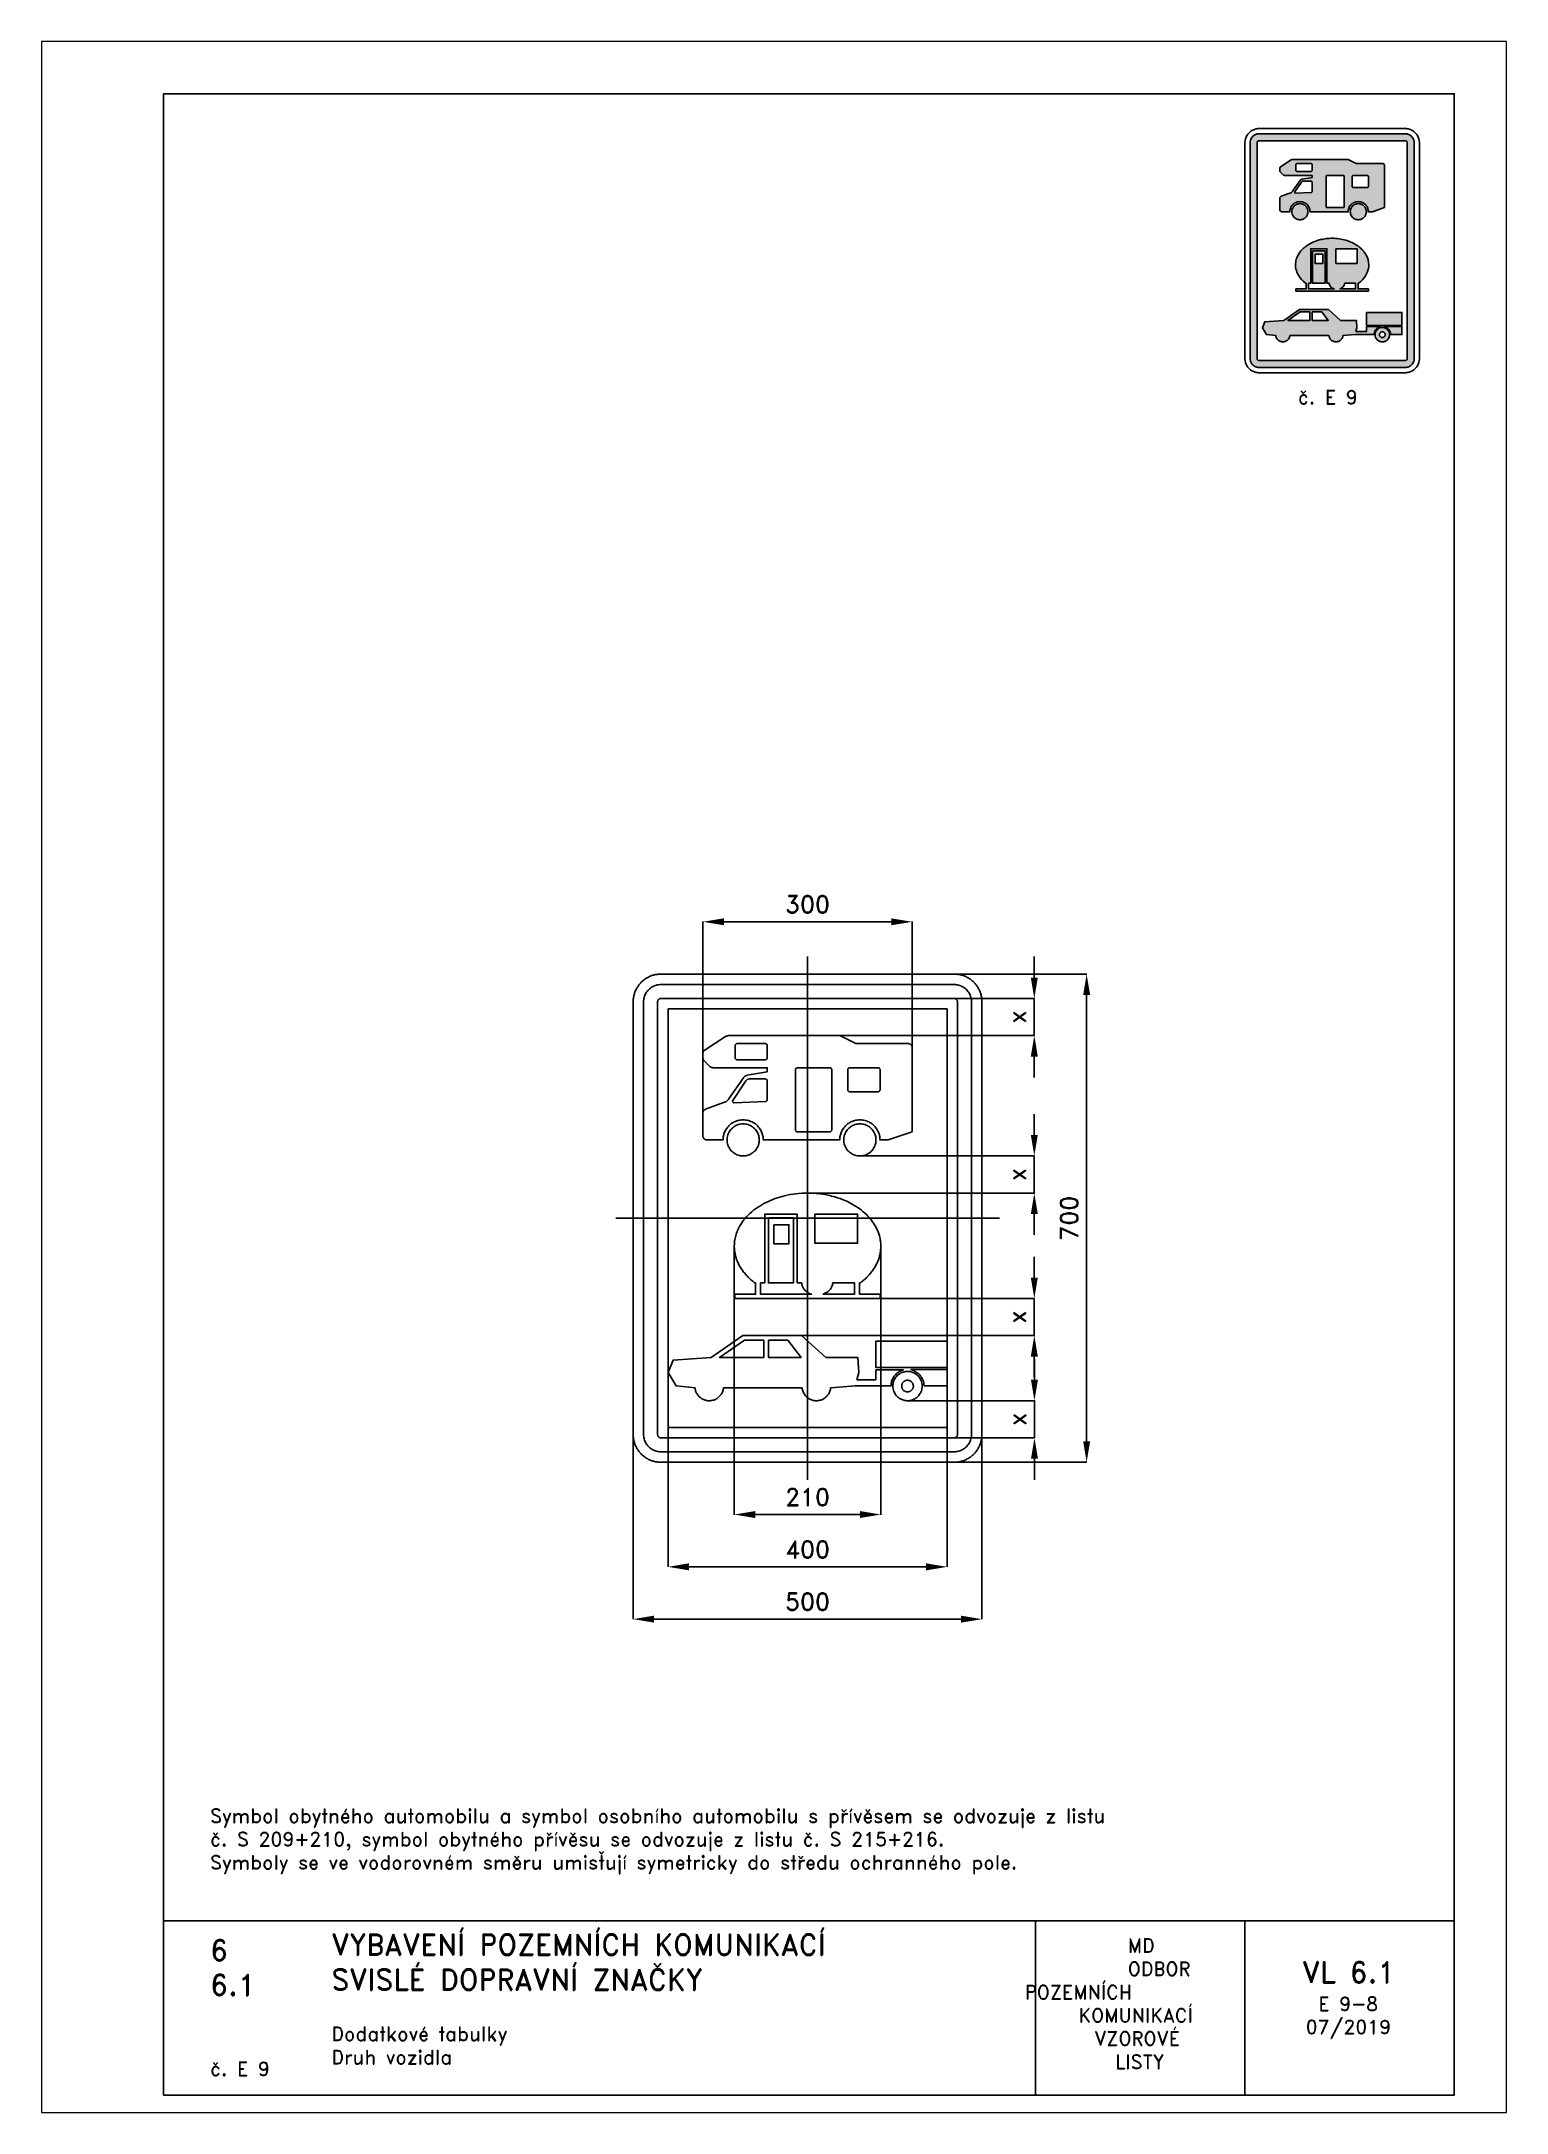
# Paper-space layout 'E 9-8' of a CAD drawing. Header units: millimetres. Extents: x 0 to 210, y 0 to 297.
# The model-space entities are those that its viewports show. They can reach past a viewport. Long polylines and large blocks are cut down to what shows.
import ezdxf

# ---------------------------------------------------------------- set-up
doc = ezdxf.new("R2010")
doc.units = ezdxf.units.MM
doc.header["$LTSCALE"] = 5
doc.linetypes.add('ČERCHOVANÁX2', pattern=[2, 1, -0.5, 0, -0.5])
doc.linetypes.add('ČÁRKOVANÁX2', pattern=[1.5, 1, -0.5])
for name, color, linetype in [('Kóty', 2, 'Continuous'), ('Rozpiska', 7, 'Continuous'), ('Značka', 7, 'Continuous')]:
    doc.layers.add(name, color=color, linetype=linetype)
doc.layers.add('Rámeček', color=6, linetype='Continuous', plot=False)
doc.styles.get("Standard").update_dxf_attribs({"font": 'romand.shx', "height": 25})
doc.dimstyles.get("Standard").update_dxf_attribs({"dimtxt": 25, "dimasz": 30, "dimexe": 0.18, "dimexo": 0.0625, "dimgap": 12.5, "dimtad": 1, "dimdec": 0, "dimzin": 0, "dimdsep": 46, "dimtxsty": 'Standard', "dimcen": 0.09, "dimadec": 0, "dimazin": 0, "dimtfac": 1, "dimtdec": 0, "dimtofl": 0, "dimtmove": 0, "dimatfit": 3, "dimfxl": 1, "dimtolj": 1, "dimtzin": 0, "dimarcsym": 0})

psp = doc.layouts.new('E 9-8')

# ---------------------------------------------------------------- texts
at = {"layer": 'Rozpiska', "color": 7, "attachment_point": 1}
for s, width, gutter_width, heights, insert, char_height in [('\\pi7.59524;č. E 9', 25, 75, [0], (172.5, 247.003342), 2), ('Symbol obytného automobilu a symbol osobního automobilu s přívěsem se odvozuje z listu \\Pč. S 209+210, symbol obytného přívěsu se odvozuje z listu č. S 215+216. {\\H1.83333x; }\\PSymboly se ve vodorovném směru umisťují symetricky do středu ochranného pole.{\\H1.55556x; }', 173.61789627, 100, [0], (24.169718, 43.550782), 2), ('6', 149.0421774, 100, [0], (24.169718, 24.771436), 3), ('{\\C6;VYBAVENÍ POZEMNÍCH KOMUNIKACÍ\\P}SVISLÉ DOPRAVNÍ ZNAČKY{\\H1.34524x; }', 149.0421774, 100, [0], (41.561669, 25.560725), 3), ('\\pi14.7414;{\\C6;MD\\P\\pi2.36044;}ODBOR POZEMNÍCH{\\H1.57143x; }\\P\\pi7.69378;KOMUNIKACÍ{\\H1.5x; }\\P\\pi9.97949;{\\C6;VZOROVÉ\\H1.47619x; \\H0.67742x;\\P\\pi12.93187;LISTY\\H1.26984x; }', 33.10184049, 100, [0], (140.953473, 24.94524), 2), ('\\pi1.03113;{\\H1.5x;\\C6;VL 6.1\\P\\pi3.36444;\\H0.66667x;E 9-8\\H1.66666x; \\H0.6x;\\P\\pi1.5549;07/2019\\H1.80159x; }', 16.06225437, 100, [0], (179.655062, 21.609752), 2), ('6.1', 149.0421774, 100, [0], (24.169718, 19.777345), 3), ('{\\C6;Dodatkové tabulky\\P}Druh vozidla{\\H1.83333x; }', 149.0421774, 100, [0], (41.561669, 12.285052), 2), ('{\\C6;č. E 9}', 18.33049292, 100, [2.666667], (24.169718, 7.277566), 2)]:
    psp.add_mtext_dynamic_manual_height_columns(s, width=width, gutter_width=gutter_width, heights=heights, dxfattribs=dict(at, insert=insert, char_height=char_height))

msp = doc.modelspace()

# ---------------------------------------------------------------- blocks, each defined once
blk = doc.blocks.new('*D0')
at = {"layer": 'Defpoints', "color": 0, "transparency": 16777216}
for p in [(150, 425), (150, 199), (-150, 133.9)]:
    blk.add_point(p, dxfattribs=at)
at = {"layer": 'Kóty', "color": 0, "lineweight": -2, "transparency": 16777216}
for p, q in [((-150, 134), (-150, 425.2)), ((-120, 425), (120, 425)), ((150, 199.1), (150, 425.2))]:
    blk.add_line(p, q, dxfattribs=at)
at = {"layer": 'Kóty', "color": 0, "transparency": 16777216}
for points in [[(-120, 430), (-120, 420), (-150, 425)], [(120, 430), (120, 420), (150, 425)]]:
    blk.add_solid(points, dxfattribs=at)
at = {"layer": 'Kóty', "color": 0, "transparency": 16777216, "insert": (0, 450), "char_height": 25, "attachment_point": 5}
blk.add_mtext('\\A1;300', dxfattribs=at)
blk = doc.blocks.new('*D1')
at = {"layer": 'Defpoints', "color": 0, "transparency": 16777216}
for p in [(182.4, 350), (400, 350), (182.4, -350)]:
    blk.add_point(p, dxfattribs=at)
at = {"layer": 'Kóty', "color": 0, "lineweight": -2, "transparency": 16777216}
for p, q in [((182.5, 350), (400.2, 350)), ((400, -320), (400, 320)), ((182.5, -350), (400.2, -350))]:
    blk.add_line(p, q, dxfattribs=at)
at = {"layer": 'Kóty', "color": 0, "transparency": 16777216}
for points in [[(395, 320), (405, 320), (400, 350)], [(395, -320), (405, -320), (400, -350)]]:
    blk.add_solid(points, dxfattribs=at)
at = {"layer": 'Kóty', "color": 0, "transparency": 16777216, "insert": (375, 0), "char_height": 25, "attachment_point": 5, "rotation": 90}
blk.add_mtext('\\A1;700', dxfattribs=at)
blk = doc.blocks.new('*D2')
at = {"layer": 'Defpoints', "color": 0, "transparency": 16777216}
for p in [(-250, -294.5), (250, -310), (250, -575)]:
    blk.add_point(p, dxfattribs=at)
at = {"layer": 'Kóty', "color": 0, "lineweight": -2, "transparency": 16777216}
for p, q in [((-250, -294.6), (-250, -575.2)), ((250, -310.1), (250, -575.2)), ((-220, -575), (220, -575))]:
    blk.add_line(p, q, dxfattribs=at)
at = {"layer": 'Kóty', "color": 0, "transparency": 16777216}
for points in [[(-220, -570), (-220, -580), (-250, -575)], [(220, -570), (220, -580), (250, -575)]]:
    blk.add_solid(points, dxfattribs=at)
at = {"layer": 'Kóty', "color": 0, "transparency": 16777216, "insert": (0, -550), "char_height": 25, "attachment_point": 5}
blk.add_mtext('\\A1;500', dxfattribs=at)
blk = doc.blocks.new('*D3')
at = {"layer": 'Defpoints', "color": 0, "transparency": 16777216}
for p in [(-105, -40.756), (105, -40.756), (105, -425)]:
    blk.add_point(p, dxfattribs=at)
at = {"layer": 'Kóty', "color": 0, "lineweight": -2, "transparency": 16777216}
for p, q in [((-105, -40.8185), (-105, -425.18)), ((105, -40.8185), (105, -425.18)), ((-75, -425), (75, -425))]:
    blk.add_line(p, q, dxfattribs=at)
at = {"layer": 'Kóty', "color": 0, "transparency": 16777216}
for points in [[(-75, -420), (-75, -430), (-105, -425)], [(75, -420), (75, -430), (105, -425)]]:
    blk.add_solid(points, dxfattribs=at)
at = {"layer": 'Kóty', "color": 0, "transparency": 16777216, "insert": (0, -400), "char_height": 25, "attachment_point": 5}
blk.add_mtext('\\A1;210', dxfattribs=at)
blk = doc.blocks.new('*D4')
at = {"layer": 'Defpoints', "color": 0, "transparency": 16777216}
for p in [(-200, -300), (200, -300), (200, -500)]:
    blk.add_point(p, dxfattribs=at)
at = {"layer": 'Kóty', "color": 0, "lineweight": -2, "transparency": 16777216}
for p, q in [((-200, -300.0625), (-200, -500.18)), ((200, -300.0625), (200, -500.18)), ((-170, -500), (170, -500))]:
    blk.add_line(p, q, dxfattribs=at)
at = {"layer": 'Kóty', "color": 0, "transparency": 16777216}
for points in [[(-170, -495), (-170, -505), (-200, -500)], [(170, -495), (170, -505), (200, -500)]]:
    blk.add_solid(points, dxfattribs=at)
at = {"layer": 'Kóty', "color": 0, "transparency": 16777216, "insert": (0, -475), "char_height": 25, "attachment_point": 5}
blk.add_mtext('\\A1;400', dxfattribs=at)
blk = doc.blocks.new('*D5')
at = {"layer": 'Defpoints', "color": 0, "transparency": 16777216}
for p in [(185.2, 315), (34.6, 261.8), (325, 261.8)]:
    blk.add_point(p, dxfattribs=at)
at = {"layer": 'Kóty', "color": 0, "lineweight": -2, "transparency": 16777216}
for p, q in [((325, 345), (325, 375)), ((185.3, 315), (325.2, 315)), ((34.7, 261.8), (325.2, 261.8)), ((325, 231.8), (325, 201.8))]:
    blk.add_line(p, q, dxfattribs=at)
at = {"layer": 'Kóty', "color": 0, "transparency": 16777216}
for points in [[(320, 345), (330, 345), (325, 315)], [(320, 231.8), (330, 231.8), (325, 261.8)]]:
    blk.add_solid(points, dxfattribs=at)
at = {"layer": 'Kóty', "color": 0, "transparency": 16777216, "insert": (300, 288.4), "char_height": 25, "attachment_point": 5, "rotation": 90}
blk.add_mtext('\\A1;x', dxfattribs=at)
blk = doc.blocks.new('*D6')
at = {"layer": 'Defpoints', "color": 0, "transparency": 16777216}
for p in [(74.8, 89.2), (0, 36), (325, 36)]:
    blk.add_point(p, dxfattribs=at)
at = {"layer": 'Kóty', "color": 0, "lineweight": -2, "transparency": 16777216}
for p, q in [((325, 119.2), (325, 149.2)), ((74.9, 89.2), (325.2, 89.2)), ((0.1, 36), (325.2, 36)), ((325, 6), (325, -24))]:
    blk.add_line(p, q, dxfattribs=at)
at = {"layer": 'Kóty', "color": 0, "transparency": 16777216}
for points in [[(320, 119.2), (330, 119.2), (325, 89.2)], [(320, 6), (330, 6), (325, 36)]]:
    blk.add_solid(points, dxfattribs=at)
at = {"layer": 'Kóty', "color": 0, "transparency": 16777216, "insert": (300, 62.6), "char_height": 25, "attachment_point": 5, "rotation": 90}
blk.add_mtext('\\A1;x', dxfattribs=at)
blk = doc.blocks.new('*D7')
at = {"layer": 'Defpoints', "color": 0, "transparency": 16777216}
for p in [(104.2, -115.24), (-8.668, -168.451), (325, -168.451)]:
    blk.add_point(p, dxfattribs=at)
at = {"layer": 'Kóty', "color": 0, "lineweight": -2, "transparency": 16777216}
for p, q in [((325, -85.24), (325, -55.24)), ((104.2625, -115.24), (325.18, -115.24)), ((-8.6055, -168.451), (325.18, -168.451)), ((325, -198.451), (325, -228.451))]:
    blk.add_line(p, q, dxfattribs=at)
at = {"layer": 'Kóty', "color": 0, "transparency": 16777216}
for points in [[(320, -85.24), (330, -85.24), (325, -115.24)], [(320, -198.451), (330, -198.451), (325, -168.451)]]:
    blk.add_solid(points, dxfattribs=at)
at = {"layer": 'Kóty', "color": 0, "transparency": 16777216, "insert": (300, -141.8455), "char_height": 25, "attachment_point": 5, "rotation": 90}
blk.add_mtext('\\A1;x', dxfattribs=at)
blk = doc.blocks.new('*D8')
at = {"layer": 'Defpoints', "color": 0, "transparency": 16777216}
for p in [(143.3, -261.8), (203, -315), (325.2, -315)]:
    blk.add_point(p, dxfattribs=at)
at = {"layer": 'Kóty', "color": 0, "lineweight": -2, "transparency": 16777216}
for p, q in [((325.2, -231.8), (325.2, -201.8)), ((143.3, -261.8), (325.4, -261.8)), ((203.1, -315), (325.4, -315)), ((325.2, -345), (325.2, -375))]:
    blk.add_line(p, q, dxfattribs=at)
at = {"layer": 'Kóty', "color": 0, "transparency": 16777216}
for points in [[(320.2, -231.8), (330.2, -231.8), (325.2, -261.8)], [(320.2, -345), (330.2, -345), (325.2, -315)]]:
    blk.add_solid(points, dxfattribs=at)
at = {"layer": 'Kóty', "color": 0, "transparency": 16777216, "insert": (300.2, -288.4), "char_height": 25, "attachment_point": 5, "rotation": 90}
blk.add_mtext('\\A1;x', dxfattribs=at)

# ---------------------------------------------------------------- dimensions: what is measured, and where the dimension line sits
at = {"layer": 'Kóty'}
for base, p1, p2, picture, middle in [((150, 425), (-150, 133.9225), (150, 198.9984), '*D0', (0, 450)), ((105, -425), (-105, -40.756), (105, -40.756), '*D3', (0, -400)), ((250, -575), (-250, -294.5273), (250, -310), '*D2', (0, -550)), ((200, -500), (-200, -300), (200, -300), '*D4', (0, -475))]:
    dim = msp.add_linear_dim(base=base, p1=p1, p2=p2, dimstyle='Standard', dxfattribs=at)
    dim.commit()
    dim.dimension.update_dxf_attribs({"geometry": picture, "text_midpoint": middle})
for base, p1, p2, picture, middle in [((325, 261.783), (185.2369, 315), (34.6028, 261.783), '*D5', (300, 288.3915)), ((325, 35.96), (74.8239, 89.1793), (-0.003, 35.96), '*D6', (300, 62.5696)), ((325, -168.451), (104.2, -115.24), (-8.668, -168.451), '*D7', (300, -141.8455)), ((325.18, -315), (143.269, -261.784), (203.0175, -315), '*D8', (300.18, -288.392))]:
    dim = msp.add_linear_dim(base=base, p1=p1, p2=p2, angle=90, text='x', dimstyle='Standard', dxfattribs=at)
    dim.commit()
    dim.dimension.update_dxf_attribs({"geometry": picture, "text_midpoint": middle})
dim = msp.add_linear_dim(base=(400, 350), p1=(182.4376, -350), p2=(182.4376, 350), angle=90, dimstyle='Standard', dxfattribs=at)
dim.commit()
dim.dimension.update_dxf_attribs({"geometry": '*D1', "text_midpoint": (375, 0)})

# ---------------------------------------------------------------- linework, layer by layer
at = {"layer": 'Kóty'}
for points in [[(325, 261.7061), (325, 315)], [(325.0049, 35.3673), (325, 88.6284)], [(325, -169.157), (325, -115.864)], [(325.18, -315), (325.18, -261.698)]]:
    msp.add_lwpolyline(points, dxfattribs=at)
at = {"layer": 'Značka', "color": 6, "linetype": 'ČERCHOVANÁX2', "ltscale": 5}
for points in [[(0, -375), (0, 375)], [(275, 0), (-275, 0)]]:
    msp.add_lwpolyline(points, dxfattribs=at)
at = {"layer": 'Značka', "color": 5}
for points in [[(-210, -350), (-210.157, -349.9995), (-210.314, -349.9988, -0.0321803), (-215.479, -349.637, -0.0354442), (-220.555, -348.5823, -0.0362665), (-225.464, -346.9227, -0.034416), (-230.091, -344.5885, -0.0337194), (-234.402, -341.714, -0.0340789), (-238.284, -338.2843, -0.0342133), (-241.717, -334.4026, -0.0342224), (-244.589, -330.0906, -0.0340477), (-246.906, -325.4605, -0.0334053), (-248.582, -320.5549, -0.0341289), (-249.654, -315.4767, -0.0367409), (-249.999, -310.3142), (-250, -310.1571), (-250, -310), (-250, 310), (-250, 310.157), (-249.999, 310.314, -0.0321794), (-249.637, 315.479, -0.0354428), (-248.582, 320.555, -0.0362594), (-246.923, 325.464, -0.0344088), (-244.589, 330.091, -0.0337189), (-241.714, 334.402, -0.0340731), (-238.284, 338.284, -0.0342144), (-234.403, 341.717, -0.0342259), (-230.091, 344.589, -0.0340499), (-225.46, 346.906, -0.0334066), (-220.555, 348.582, -0.0341277), (-215.477, 349.654, -0.0367414), (-210.314, 349.999), (-210.157, 350), (-210, 350), (210, 350), (210.16, 350), (210.31, 349.999, -0.0321773), (215.48, 349.637, -0.0354428), (220.55, 348.582, -0.0362594), (225.46, 346.923, -0.0344144), (230.09, 344.589, -0.0337313), (234.4, 341.714, -0.0340656), (238.28, 338.284, -0.0342053), (241.72, 334.403, -0.0342263), (244.59, 330.091, -0.0340499), (246.91, 325.46, -0.0334177), (248.58, 320.555, -0.0341507), (249.65, 315.477, -0.0367414), (250, 310.314), (250, 310.157), (250, 310), (250, -310), (250, -310.1571), (250, -310.3142, -0.0321792), (249.64, -315.4791, -0.0354419), (248.58, -320.5549, -0.0362597), (246.92, -325.4636, -0.0344236), (244.59, -330.0906, -0.0337314), (241.71, -334.4017, -0.0340794), (238.28, -338.2843, -0.0341866), (234.4, -341.7172, -0.034232), (230.09, -344.5885, -0.0340525), (225.46, -346.9061, -0.0334212), (220.55, -348.5823, -0.0341259), (215.48, -349.6542, -0.0367465), (210.31, -349.9988), (210.16, -349.9996), (210, -350), (-210, -350)], [(-210, -335), (-210.098, -334.9997), (-210.196, -334.9992, -0.0321794), (-213.424, -334.7731, -0.035447), (-216.597, -334.1139, -0.0362695), (-219.665, -333.0767, -0.0344127), (-222.557, -331.6178, -0.0337246), (-225.251, -329.8212, -0.034096), (-227.678, -327.6777, -0.0341863), (-229.823, -325.2516, -0.0342271), (-231.618, -322.5566, -0.0340271), (-233.066, -319.6628, -0.0334073), (-234.114, -316.5968, -0.0341382), (-234.784, -313.4229, -0.0367364), (-234.999, -310.1963), (-235, -310.0982), (-235, -310), (-235, 310), (-235, 310.098), (-234.999, 310.196, -0.0321976), (-234.773, 313.424, -0.0354366), (-234.114, 316.597, -0.0362483), (-233.077, 319.665, -0.0343996), (-231.618, 322.557, -0.0337259), (-229.821, 325.251, -0.0340903), (-227.678, 327.678, -0.0341924), (-225.252, 329.823, -0.0342246), (-222.557, 331.618, -0.0340342), (-219.663, 333.066, -0.033413), (-216.597, 334.114, -0.0341406), (-213.423, 334.784, -0.0367343), (-210.196, 334.999), (-210.098, 335), (-210, 335), (210, 335), (210.1, 335), (210.2, 334.999, -0.032201), (213.42, 334.773, -0.0354289), (216.6, 334.114, -0.0362362), (219.66, 333.077, -0.0344166), (222.56, 331.618, -0.0337149), (225.25, 329.821, -0.0340912), (227.68, 327.678, -0.0342207), (229.82, 325.252, -0.0342246), (231.62, 322.557, -0.0340508), (233.07, 319.663, -0.033431), (234.11, 316.597, -0.0341775), (234.78, 313.423, -0.0367342), (235, 310.196), (235, 310.098), (235, 310), (235, -310), (235, -310.0982), (235, -310.1963), (234.77, -313.4244, -0.0354694), (234.11, -316.5968, -0.0363179), (233.08, -319.6648, -0.0344747), (231.62, -322.5566, -0.0337235), (229.82, -325.2511, -0.0341065), (227.68, -327.6777, -0.0342027), (225.25, -329.8233, -0.0342275), (222.56, -331.6178, -0.0340442), (219.66, -333.0663, -0.0334114), (216.6, -334.1139, -0.0341213), (213.42, -334.7839, -0.0367437), (210.2, -334.9992), (210.1, -334.9997), (210, -335), (-210, -335)], [(-210, -315), (210, -315), (210.02, -314.9999), (210.04, -314.9998, 0.0321657), (210.68, -314.9546, 0.0354037), (211.32, -314.8228), (211.93, -314.6153), (212.51, -314.3236), (213.05, -313.9642), (213.54, -313.5355), (213.96, -313.0503), (214.32, -312.5113), (214.61, -311.9326), (214.82, -311.3194), (214.96, -310.6846), (215, -310.0393), (215, -310.0196), (215, -310), (215, 310), (215, 310.02), (215, 310.039), (214.95, 310.685), (214.82, 311.319), (214.62, 311.933), (214.32, 312.511), (213.96, 313.05), (213.54, 313.536), (213.05, 313.965), (212.51, 314.324, 0.0339082), (211.93, 314.613, 0.0333305), (211.32, 314.823, 0.0340778), (210.68, 314.957, 0.0367078), (210.04, 315), (210.02, 315), (210, 315), (-210, 315), (-210.02, 315), (-210.039, 315, 0.0322791), (-210.685, 314.955, 0.0354118), (-211.319, 314.823, 0.036204), (-211.933, 314.615, 0.0343816), (-212.511, 314.324, 0.0336897), (-213.05, 313.964, 0.0341292), (-213.536, 313.536, 0.0342496), (-213.965, 313.05, 0.0343008), (-214.324, 312.511, 0.0340319), (-214.613, 311.933, 0.033364), (-214.823, 311.319, 0.0341166), (-214.957, 310.685, 0.0367232), (-215, 310.039), (-215, 310.02), (-215, 310), (-215, -310), (-215, -310.0196), (-215, -310.0393), (-214.955, -310.6849), (-214.823, -311.3194), (-214.615, -311.933), (-214.324, -312.5113), (-213.964, -313.0502), (-213.536, -313.5355), (-213.05, -313.9647), (-212.511, -314.3236), (-211.933, -314.6133), (-211.319, -314.8228, 0.0341568), (-210.685, -314.9568, 0.0367465), (-210.039, -314.9998), (-210.02, -314.9999), (-210, -315)], [(150, 123.701), (115.385, 112.194), (103.846, 112.194, 0.00361218), (103.789, 113.698, 0.0107525), (103.688, 115.201, 0.0558879), (102.477, 121.079, 0.056079), (99.982, 126.577, 0.0696951), (95.436, 132.576, 0.0694526), (89.423, 137.107, 0.0693456), (82.479, 140.031, 0.0688433), (75, 140.961, 0.0686541), (67.52, 140.026, 0.069038), (60.577, 137.107, 0.0688821), (54.584, 132.57, 0.0677368), (50.019, 126.577, 0.0560682), (47.491, 121.08, 0.0611667), (46.312, 115.201, 0.0122549), (46.209, 113.698, 0.00405833), (46.154, 112.194), (-63.461, 112.194, 0.0035818), (-63.519, 113.698, 0.0107626), (-63.619, 115.201, 0.0558879), (-64.831, 121.079, 0.056079), (-67.326, 126.577, 0.0696936), (-71.872, 132.576, 0.0694523), (-77.885, 137.107, 0.0693488), (-84.829, 140.031, 0.0688442), (-92.308, 140.961, 0.0686541), (-99.788, 140.026, 0.0690371), (-106.731, 137.107, 0.0688796), (-112.724, 132.57, 0.0677353), (-117.289, 126.577, 0.0560682), (-119.817, 121.08, 0.0611642), (-120.996, 115.201, 0.0122549), (-121.099, 113.698, 0.00408871), (-121.154, 112.194), (-144.231, 112.194), (-144.532, 112.205), (-144.834, 112.225, -0.0555526), (-146.013, 112.467, -0.0560687), (-147.115, 112.965, -0.0695993), (-148.316, 113.87, -0.0684525), (-149.227, 115.07, -0.0565125), (-149.733, 116.17, -0.0612848), (-149.968, 117.346), (-149.989, 117.646), (-150, 117.947), (-150, 150.751), (-149.993, 150.984, -0.00825717), (-149.981, 151.218, -0.0434725), (-149.835, 152.14, -0.0436639), (-149.53, 153.025, -0.0541102), (-148.966, 154.048, -0.0529497), (-148.196, 154.929, -0.0437495), (-147.469, 155.524, -0.0474868), (-146.65, 155.974), (-146.435, 156.066), (-146.217, 156.153), (-118.837, 166.164), (-118.506, 166.294), (-118.177, 166.429, 0.0330526), (-116.911, 167.073, 0.0320853), (-115.735, 167.877, 0.0331389), (-114.657, 168.808, 0.0366857), (-113.722, 169.877), (-113.509, 170.161), (-113.301, 170.449), (-92.049, 201.276), (-91.847, 201.552), (-91.639, 201.824, -0.0424205), (-90.701, 202.815, -0.0412334), (-89.607, 203.641, -0.0425807), (-88.403, 204.302, -0.0468769), (-87.108, 204.736), (-86.775, 204.814), (-86.439, 204.883), (-57.692, 210.002), (-57.692, 215.756), (-134.877, 215.756), (-135.217, 215.765), (-135.556, 215.782, -0.0418916), (-136.895, 215.988, -0.0407772), (-138.189, 216.412, -0.0421835), (-139.409, 217.017, -0.0466059), (-140.497, 217.823), (-140.75, 218.05), (-140.996, 218.283), (-148.31, 225.577), (-148.466, 225.742), (-148.618, 225.909, -0.0420804), (-149.152, 226.635, -0.0409913), (-149.561, 227.444, -0.0423263), (-149.85, 228.303, -0.0467617), (-149.982, 229.194), (-149.994, 229.42), (-150, 229.646), (-150, 236.386), (-149.994, 236.612, -0.00808983), (-149.982, 236.838, -0.0421392), (-149.845, 237.728, -0.0409886), (-149.561, 238.588, -0.0423375), (-149.156, 239.399, -0.046657), (-148.618, 240.123), (-148.466, 240.29), (-148.31, 240.454), (-117.565, 260.334), (-117.35, 260.47), (-117.133, 260.602), (-116.229, 261.065), (-115.272, 261.413), (-114.283, 261.657), (-113.273, 261.768), (-113.019, 261.778), (-112.764, 261.783), (46.154, 261.783), (69.231, 250.276), (144.231, 250.276), (144.533, 250.265), (144.834, 250.245, -0.0555528), (146.013, 250.003, -0.056047), (147.116, 249.505, -0.0695641), (148.316, 248.599, -0.0684717), (149.228, 247.399, -0.0565528), (149.734, 246.3, -0.0612883), (149.969, 245.124), (149.99, 244.824), (150, 244.523), (150, 123.701)], [(-100.961, 227.262), (-101.112, 227.268), (-101.263, 227.278), (-101.852, 227.399), (-102.404, 227.648, -0.0695641), (-103.004, 228.101, -0.0684608), (-103.46, 228.701, -0.0564834), (-103.713, 229.25, -0.0612883), (-103.83, 229.839), (-103.841, 229.989), (-103.846, 230.139), (-103.846, 247.399), (-103.84, 247.55, -0.0106145), (-103.83, 247.7, -0.0558414), (-103.709, 248.288, -0.0562308), (-103.46, 248.838, -0.0697896), (-103.005, 249.437, -0.0682083), (-102.404, 249.891), (-101.852, 250.143), (-101.263, 250.26), (-101.112, 250.271), (-100.961, 250.276), (-60.577, 250.276), (-60.426, 250.27), (-60.275, 250.26), (-59.686, 250.14), (-59.134, 249.891, -0.0696937), (-58.534, 249.438, -0.0684931), (-58.079, 248.838, -0.0565292), (-57.826, 248.288, -0.0612744), (-57.708, 247.7), (-57.698, 247.55), (-57.692, 247.399), (-57.692, 230.139), (-57.698, 229.989, -0.0108482), (-57.708, 229.839, -0.0559061), (-57.829, 229.25, -0.0562308), (-58.079, 228.701, -0.0697896), (-58.533, 228.102, -0.0682327), (-59.134, 227.648), (-59.686, 227.395), (-60.275, 227.278), (-60.426, 227.268), (-60.577, 227.262), (-100.961, 227.262)], [(-14.423, 123.701), (-14.574, 123.706), (-14.724, 123.716, -0.0556083), (-15.314, 123.837, -0.0561389), (-15.865, 124.086, -0.0695982), (-16.465, 124.539, -0.0684074), (-16.921, 125.139, -0.056507), (-17.174, 125.689, -0.0612813), (-17.292, 126.277), (-17.302, 126.427), (-17.307, 126.577), (-17.307, 212.879), (-17.302, 213.029, -0.0106687), (-17.292, 213.18, -0.0558154), (-17.171, 213.768, -0.0562777), (-16.921, 214.317, -0.0697896), (-16.466, 214.916, -0.0682696), (-15.865, 215.37, -0.056304), (-15.314, 215.623, -0.0609149), (-14.724, 215.74), (-14.574, 215.75), (-14.423, 215.756), (31.731, 215.756), (31.882, 215.75), (32.033, 215.74, -0.0555117), (32.622, 215.619, -0.0560942), (33.173, 215.37, -0.0695886), (33.773, 214.917, -0.0684227), (34.229, 214.317, -0.0566), (34.482, 213.768, -0.061263), (34.6, 213.18), (34.61, 213.029), (34.616, 212.879), (34.616, 126.577), (34.61, 126.427, -0.0107428), (34.6, 126.277, -0.0558781), (34.479, 125.689, -0.0562082), (34.229, 125.139, -0.0697458), (33.775, 124.54, -0.0682973), (33.173, 124.086, -0.0563981), (32.622, 123.834, -0.060964), (32.033, 123.716), (31.882, 123.706), (31.731, 123.701), (-14.423, 123.701)], [(60.577, 181.235), (60.426, 181.241), (60.276, 181.251, -0.0555995), (59.686, 181.371, -0.0559998), (59.135, 181.62, -0.0695397), (58.535, 182.073, -0.0684455), (58.079, 182.673, -0.0565056), (57.826, 183.223, -0.0613136), (57.708, 183.811), (57.698, 183.961), (57.693, 184.112), (57.693, 212.879), (57.698, 213.029, -0.0109719), (57.708, 213.18, -0.0558651), (57.83, 213.768, -0.0563237), (58.079, 214.317, -0.0698066), (58.534, 214.916, -0.0682452), (59.135, 215.37, -0.0562831), (59.686, 215.623, -0.0609149), (60.276, 215.74), (60.426, 215.75), (60.577, 215.756), (100.962, 215.756), (101.113, 215.75), (101.263, 215.74, -0.0554988), (101.853, 215.619, -0.0560942), (102.404, 215.37, -0.0695397), (103.004, 214.917, -0.0683921), (103.46, 214.317, -0.0565529), (103.713, 213.768, -0.0613136), (103.831, 213.18), (103.841, 213.029), (103.846, 212.879), (103.846, 184.112), (103.841, 183.961, -0.0109492), (103.831, 183.811, -0.0559061), (103.71, 183.223, -0.0562768), (103.46, 182.673, -0.0697085), (103.005, 182.074, -0.0681839), (102.404, 181.62, -0.0562831), (101.853, 181.368, -0.0609149), (101.263, 181.251), (101.113, 181.24), (100.962, 181.235), (60.577, 181.235)], [(-60.577, 199.646), (-60.426, 199.64), (-60.275, 199.63), (-59.686, 199.509), (-59.134, 199.261, -0.0696323), (-58.534, 198.808, -0.0684396), (-58.079, 198.208, -0.0565292), (-57.826, 197.658, -0.0612744), (-57.708, 197.07), (-57.698, 196.92), (-57.692, 196.769), (-57.692, 170.178), (-57.698, 170.032, -0.0104075), (-57.707, 169.886, -0.0543189), (-57.822, 169.314, -0.0546695), (-58.058, 168.777, -0.067803), (-58.489, 168.187, -0.0663401), (-59.061, 167.731, -0.0547915), (-59.589, 167.468, -0.0592892), (-60.157, 167.332), (-60.302, 167.316), (-60.449, 167.305), (-105.068, 165.327), (-105.195, 165.326), (-105.322, 165.33), (-105.82, 165.414), (-106.289, 165.613, -0.0731708), (-106.799, 165.989, -0.0734916), (-107.18, 166.495, -0.0731883), (-107.416, 167.081, -0.0715312), (-107.476, 167.712, -0.0590281), (-107.407, 168.216, -0.0642622), (-107.219, 168.684), (-107.157, 168.795), (-107.09, 168.903), (-88.251, 197.084), (-88.086, 197.313), (-87.914, 197.538, -0.0524985), (-87.121, 198.34, -0.0512919), (-86.173, 198.965, -0.0529047), (-85.127, 199.412, -0.0581402), (-84.017, 199.618), (-83.734, 199.637), (-83.451, 199.646), (-60.577, 199.646)], [(-69.231, 112.194), (-69.247, 112.916, 0.00639898), (-69.276, 113.639, 0.033688), (-69.627, 116.505, 0.033568), (-70.36, 119.305, 0.0417801), (-71.731, 122.65, 0.0417461), (-73.638, 125.721, 0.0416391), (-75.979, 128.479, 0.0413537), (-78.743, 130.812, 0.0412496), (-81.825, 132.712, 0.0412343), (-85.176, 134.081, 0.0412202), (-88.696, 134.938, 0.0411899), (-92.308, 135.208, 0.0411907), (-95.92, 134.938, 0.0412169), (-99.439, 134.081, 0.0412225), (-102.79, 132.712, 0.0412732), (-105.872, 130.812, 0.0412825), (-108.635, 128.478, 0.0413306), (-110.977, 125.721, 0.0413508), (-112.882, 122.649, 0.0413919), (-114.255, 119.305, 0.0414001), (-115.114, 115.796, 0.0414172), (-115.385, 112.194, 0.0414172), (-115.114, 108.591, 0.0414025), (-114.255, 105.082, 0.0413948), (-112.882, 101.739, 0.0413466), (-110.977, 98.667, 0.0413389), (-108.635, 95.91, 0.0412725), (-105.872, 93.575, 0.0412588), (-102.79, 91.675, 0.0412069), (-99.439, 90.306, 0.0411997), (-95.92, 89.449, 0.0411908), (-92.308, 89.18, 0.0411897), (-88.695, 89.449, 0.0412075), (-85.176, 90.306, 0.0412115), (-81.825, 91.675, 0.0412116), (-78.743, 93.575, 0.0412791), (-75.979, 95.91, 0.041549), (-73.638, 98.667, 0.0413349), (-71.737, 101.739, 0.0405234), (-70.36, 105.082, 0.0336389), (-69.618, 107.882, 0.0368342), (-69.276, 110.749, 0.00724217), (-69.246, 111.471, 0.00242869), (-69.231, 112.194)], [(98.077, 112.194), (98.061, 112.916, 0.00642006), (98.032, 113.639, 0.0336827), (97.681, 116.505, 0.0335578), (96.948, 119.305, 0.041784), (95.577, 122.65, 0.0417426), (93.67, 125.721, 0.0416296), (91.329, 128.479, 0.0413588), (88.565, 130.812, 0.041254), (85.483, 132.712, 0.0412314), (82.132, 134.081, 0.041217), (78.612, 134.938, 0.0411899), (75, 135.208, 0.0411908), (71.388, 134.938, 0.0412172), (67.869, 134.081, 0.0412222), (64.518, 132.712, 0.0412667), (61.436, 130.812, 0.041277), (58.673, 128.478, 0.0413337), (56.331, 125.721, 0.0413436), (54.426, 122.649, 0.0413881), (53.053, 119.305, 0.0413961), (52.194, 115.796, 0.0414341), (51.923, 112.194, 0.0414341), (52.194, 108.591, 0.0413984), (53.053, 105.082, 0.0413987), (54.426, 101.739, 0.0413468), (56.331, 98.667, 0.0413389), (58.673, 95.91, 0.0412642), (61.436, 93.575, 0.0412565), (64.518, 91.675, 0.0412101), (67.869, 90.306, 0.0412008), (71.388, 89.449, 0.0411908), (75, 89.18, 0.0411902), (78.612, 89.449, 0.0412071), (82.132, 90.306, 0.0412069), (85.483, 91.675, 0.041214), (88.565, 93.575, 0.0412846), (91.329, 95.91, 0.0415586), (93.67, 98.667, 0.0413312), (95.571, 101.739, 0.0405273), (96.948, 105.082, 0.033644), (97.69, 107.882, 0.0368447), (98.032, 110.749, 0.00726325), (98.062, 111.471), (98.077, 112.194)], [(-104.369, -109.125), (-74.522, -109.125), (-74.522, -92.763), (-75.709, -92.763), (-76.517, -92.143), (-77.321, -91.519, -0.0199046), (-82.609, -87.033, -0.0227383), (-87.498, -82.112, -0.022463), (-91.594, -77.299, -0.0233407), (-95.234, -72.131, -0.0240243), (-98.318, -66.855, -0.0262959), (-100.855, -61.3, -0.0214853), (-102.469, -56.773, -0.0211624), (-103.694, -52.122, -0.0238606), (-104.591, -47.071, -0.0270673), (-104.97, -41.962, -0.00386778), (-104.99, -41.047), (-105, -40.132, -0.00245822), (-104.955, -38.256, -0.00737978), (-104.874, -36.382, -0.0187806), (-104.511, -32.687, -0.0174644), (-103.88, -29.023, -0.0355774), (-101.741, -21.268, -0.0343308), (-98.54, -13.875, -0.0504632), (-91.608, -2.903, -0.0427784), (-82.743, 6.625, -0.0406739), (-71.625, 15.507, -0.0350904), (-59.306, 22.604, -0.0306471), (-46.495, 28.109, -0.0282721), (-33.128, 32.07, -0.0317626), (-16.697, 35.041, -0.0302538), (-0.003, 35.96, -0.0363808), (19.86, 34.676, -0.0393034), (39.29, 30.419, -0.0325175), (53.577, 25.331, -0.035438), (67.034, 18.361, -0.0327782), (77.349, 11.292, -0.0377027), (86.569, 2.846, -0.0353899), (93.197, -5.069, -0.040697), (98.54, -13.875, -0.0265995), (101.094, -19.527, -0.0273442), (103.025, -25.424, -0.0338329), (104.523, -32.712, -0.0356042), (105, -40.132, -0.0263769), (104.75, -45.568, -0.0254255), (103.939, -50.947, -0.027178), (102.474, -56.777, -0.0264686), (100.394, -62.417, -0.0257941), (97.74, -67.939, -0.0240338), (94.552, -73.17, -0.0229763), (90.801, -78.287, -0.0208058), (86.616, -83.058, -0.0197419), (82.135, -87.476, -0.0201473), (77.321, -91.519), (76.517, -92.144), (75.709, -92.763), (74.464, -92.763), (74.464, -109.125), (104.199, -109.125), (104.199, -115.24), (-104.369, -115.24), (-104.369, -109.125)], [(-15.023, -92.763), (-15.023, 5.818), (-61.35, 5.818), (-61.35, -92.763), (-67.337, -92.763), (-67.337, -109.125), (5.914, -109.125), (5.548, -109.007), (5.183, -108.887, -0.0274727), (2.759, -107.917, -0.0305171), (0.462, -106.674, -0.0295752), (-1.491, -105.342, -0.0305563), (-3.271, -103.786, -0.031203), (-4.8, -102.118, -0.0346616), (-6.095, -100.268, -0.0285406), (-6.934, -98.722, -0.0286888), (-7.592, -97.087, -0.0325823), (-8.095, -95.283, -0.037421), (-8.34, -93.432), (-8.36, -93.098), (-8.375, -92.763), (-15.023, -92.763)], [(21.746, -109.125), (67.284, -109.125), (67.284, -92.763), (36.041, -92.763), (36.025, -93.098), (36.006, -93.432, -0.0407593), (35.663, -95.711, -0.0413241), (34.952, -97.909, -0.0382658), (33.988, -99.905, -0.0339063), (32.748, -101.742, -0.0321532), (31.246, -103.484, -0.030453), (29.539, -105.024, -0.0237431), (27.997, -106.166, -0.0214613), (26.357, -107.165, -0.0233418), (24.458, -108.12, -0.0251995), (22.477, -108.887, -0.00352638), (22.112, -109.008), (21.746, -109.125)], [(70.618, -231.609), (97.998, -231.592), (97.998, -217.535), (137.342, -217.535), (137.285, -217.555), (137.227, -217.575), (136.906, -217.688), (136.585, -217.806), (136.287, -217.919), (135.991, -218.036), (135.625, -218.185), (135.262, -218.339), (134.904, -218.497), (134.549, -218.66), (134.181, -218.834), (133.817, -219.015), (133.765, -219.041), (133.714, -219.067), (133.342, -219.238), (132.971, -219.411, 0.0254721), (130.946, -220.51, 0.0261291), (129.043, -221.813, 0.024551), (127.373, -223.183, 0.0239819), (125.844, -224.707, 0.0292812), (124.125, -226.79, 0.0283326), (122.654, -229.062, 0.0308367), (121.409, -231.508, 0.0369521), (120.51, -234.088, 0.0357377), (119.885, -237.242, 0.0117393), (119.558, -240.465), (68.166, -240.465), (33.332, -243.451), (33.093, -243.451), (32.812, -245.148, -0.019057), (32.447, -246.825, -0.0377086), (31.569, -249.36, -0.034564), (30.331, -251.75, -0.0336785), (28.814, -253.97, -0.0344198), (27.012, -255.9602, -0.0345938), (24.976, -257.7116, -0.0344137), (22.717, -259.1675, -0.0343796), (20.296, -260.3322, -0.0344159), (17.738, -261.1539, -0.0344192), (15.098, -261.6522, -0.0344155), (12.415, -261.784, -0.0344181), (9.735, -261.582, -0.0344281), (7.109, -261.0148, -0.0344173), (4.574, -260.1263, -0.0343483), (2.184, -258.8987, -0.0344166), (-0.036, -257.3843, -0.0347588), (-2.026, -255.58, -0.0343991), (-3.773, -253.543, -0.033018), (-5.233, -251.285, -0.0345633), (-6.413, -248.864, -0.0397561), (-7.219, -246.306, -0.0173337), (-7.51, -244.885), (-7.736, -243.451), (-7.737, -243.451), (-120.264, -243.451), (-120.503, -243.451, -0.0063348), (-120.783, -245.148, -0.0190657), (-121.149, -246.825, -0.0377032), (-122.027, -249.36, -0.0345691), (-123.265, -251.75, -0.0336692), (-124.782, -253.97, -0.0344324), (-126.584, -255.9602, -0.034594), (-128.62, -257.7116, -0.0344136), (-130.879, -259.1675, -0.0343834), (-133.3, -260.3322, -0.0344194), (-135.858, -261.1539, -0.0344192), (-138.498, -261.6522, -0.0344153), (-141.181, -261.784, -0.0344168), (-143.86, -261.582, -0.0344269), (-146.486, -261.0148, -0.0344175), (-149.021, -260.1263, -0.0343456), (-151.412, -258.8987, -0.0344119), (-153.632, -257.3843, -0.034757), (-155.6213, -255.58, -0.0343969), (-157.3683, -253.543, -0.0330132), (-158.8287, -251.285, -0.0345608), (-160.0087, -248.864, -0.0397643), (-160.8151, -246.306, -0.0173388), (-161.106, -244.885, -0.00576895), (-161.3314, -243.451), (-161.3336, -243.451), (-188.3334, -240.451), (-200, -221.117), (-192.6667, -203.451), (-138, -199.784), (-92.667, -168.451), (-8.668, -168.451), (25.999, -199.784), (71.998, -199.784), (73.332, -221.117), (70.618, -231.609)], [(143.269, -261.784), (142.751, -261.7747), (142.234, -261.7587, -0.0356601), (139.401, -261.4383, -0.0372131), (136.641, -260.71, -0.0342509), (134.216, -259.7402, -0.0326451), (131.943, -258.4557, -0.0394966), (129.362, -256.5144, -0.0402226), (127.12, -254.188, -0.0408319), (125.23, -251.55, -0.0407435), (123.792, -248.638, -0.0502317), (122.63, -244.786, -0.0508728), (122.263, -240.777, -0.0430155), (122.516, -237.414, -0.0427559), (123.336, -234.149, -0.0329279), (124.31, -231.726, -0.0322707), (125.59, -229.45, -0.0395542), (127.531, -226.869, -0.0400917), (129.857, -224.627, -0.0407519), (132.497, -222.734, -0.0411943), (135.407, -221.298, -0.0316806), (137.765, -220.493, -0.0312618), (140.202, -219.992, -0.0132909), (141.216, -219.864, -0.0142856), (142.234, -219.793, -0.00563047), (142.751, -219.776), (143.269, -219.768), (143.787, -219.777), (144.305, -219.793, -0.0356569), (147.138, -220.113, -0.037209), (149.898, -220.842, -0.0342442), (152.323, -221.812, -0.0326388), (154.597, -223.096, -0.0394909), (157.178, -225.038, -0.0402305), (159.42, -227.364, -0.0408365), (161.31, -230.002, -0.0407378), (162.749, -232.915, -0.0502378), (163.911, -236.768, -0.0509075), (164.279, -240.777, -0.0430228), (164.026, -244.14, -0.0427611), (163.205, -247.405, -0.032934), (162.231, -249.827, -0.0322327), (160.95, -252.103, -0.0395272), (159.009, -254.685, -0.0403686), (156.683, -256.9252, -0.0407529), (154.045, -258.8114, -0.0397423), (151.132, -260.2543, -0.044076), (147.779, -261.3255, -0.0489692), (144.305, -261.7587, -0.00578434), (143.787, -261.7754), (143.269, -261.784)], [(143.269, -249.135), (143.475, -249.131), (143.681, -249.124, 0.0434225), (145.065, -248.946, 0.0457565), (146.398, -248.526, 0.0427615), (147.557, -247.956, 0.0405449), (148.607, -247.201, 0.0396084), (149.533, -246.309, 0.0404821), (150.305, -245.282, 0.0329947), (150.815, -244.378, 0.0326379), (151.202, -243.414, 0.0418364), (151.526, -242.115, 0.0422038), (151.629, -240.777, 0.0505696), (151.484, -239.181, 0.0514129), (151.021, -237.649, 0.04158), (150.449, -236.49, 0.0401392), (149.696, -235.44, 0.0395991), (148.804, -234.513, 0.0406502), (147.777, -233.742, 0.0329512), (146.871, -233.233, 0.0317079), (145.907, -232.845, 0.0356642), (144.808, -232.551, 0.0400014), (143.681, -232.427), (143.475, -232.421), (143.269, -232.417), (143.063, -232.421), (142.857, -232.427, 0.0136433), (142.452, -232.456, 0.0127491), (142.049, -232.506, 0.0303578), (141.079, -232.707, 0.03166), (140.141, -233.026, 0.0415471), (138.982, -233.597, 0.040749), (137.932, -234.351, 0.0402937), (137.005, -235.242, 0.040557), (136.234, -236.27, 0.0329105), (135.724, -237.175, 0.032623), (135.336, -238.14, 0.0418459), (135.012, -239.439, 0.0422023), (134.909, -240.777, 0.0505021), (135.054, -242.373, 0.0513858), (135.518, -243.904, 0.0416099), (136.09, -245.062, 0.0401689), (136.843, -246.112, 0.0395862), (137.735, -247.039, 0.0406308), (138.762, -247.81, 0.0329522), (139.667, -248.319, 0.0316797), (140.632, -248.707, 0.0356643), (141.73, -249, 0.0399889), (142.857, -249.124), (143.063, -249.131), (143.269, -249.135)], [(166.991, -240.465), (199.999, -240.453), (199.999, -217.183), (148.199, -217.186), (148.275, -217.211), (148.351, -217.235), (148.878, -217.41), (149.403, -217.594), (149.892, -217.774), (150.379, -217.963), (150.857, -218.156), (151.331, -218.358), (151.704, -218.523), (152.074, -218.693), (152.528, -218.912), (152.979, -219.137, -0.020151), (155.785, -220.676, -0.0369364), (158.39, -222.52, -0.0347972), (160.348, -224.306, -0.0292228), (162.067, -226.333, -0.0278415), (163.58, -228.533, -0.0300686), (164.826, -230.887, -0.0246352), (165.645, -232.888, -0.0232663), (166.269, -234.961, -0.0260365), (166.746, -237.272, -0.0292238), (166.965, -239.616), (166.98, -240.04), (166.991, -240.465)]]:
    msp.add_lwpolyline(points, format="xyb", dxfattribs=at)
at = {"layer": 'Značka', "color": 6, "linetype": 'ČÁRKOVANÁX2', "ltscale": 2.5}
msp.add_lwpolyline([(-200, -300), (-200, 300), (200, 300), (200, -300), (-200, -300)], dxfattribs=at)
at = {"layer": 'Značka', "color": 5}
for points in [[(-56.176, 0.269), (-20.191, 0.269), (-20.191, -92.763), (-56.176, -92.763), (-56.176, 0.269)], [(10.655, 5.818), (71.622, 5.818), (71.622, -36.023), (10.655, -36.023), (10.655, 5.818)], [(-48.406, -9.342), (-26.809, -9.342), (-26.809, -36.665), (-48.406, -36.665), (-48.406, -9.342)], [(-90.588, -175.118), (-126.275, -199.784), (-62.834, -199.784), (-62.834, -175.118), (-90.588, -175.118)], [(-56.168, -175.118), (-56.168, -199.784), (-9.335, -199.784), (-28.334, -175.118), (-56.168, -175.118)], [(98.092, -176.402), (199.999, -176.402), (199.999, -214.377), (98.092, -214.377), (98.092, -176.402)]]:
    msp.add_lwpolyline(points, dxfattribs=at)

msp.set_redraw_order([(e.dxf.handle, doc.entitydb.next_handle()) for e in msp.query("TEXT MTEXT ATTDEF DIMENSION ARC_DIMENSION")])  # texts and dimensions are drawn at this point

# ---------------------------------------------------------------- hatches: boundary and pattern name
at = {"layer": 'Značka'}
h = psp.add_hatch(color=249, dxfattribs=at)
h.dxf.hatch_style = 1
edge = h.paths.add_edge_path()
edge.add_line((174.5, 250.25), (174.495, 250.250015))
edge.add_line((174.495, 250.250015), (174.49, 250.25004))
edge.add_arc((174.497237, 251.505194), 1.255174, 262.29720534, 269.66965942, ccw=False)
edge.add_arc((174.481812, 251.398503), 1.147379, 254.23098684, 262.34642806, ccw=False)
edge.add_arc((174.450719, 251.37412), 1.115708, 247.12395551, 255.42742918, ccw=False)
edge.add_line((174.017, 250.346165), (173.872, 250.41911))
edge.add_line((173.872, 250.41911), (173.7375, 250.50894))
edge.add_line((173.7375, 250.50894), (173.616, 250.616115))
edge.add_line((173.616, 250.616115), (173.509, 250.73742))
edge.add_line((173.509, 250.73742), (173.419, 250.87217))
edge.add_line((173.419, 250.87217), (173.3465, 251.01686))
edge.add_line((173.3465, 251.01686), (173.2945, 251.17016))
edge.add_line((173.2945, 251.17016), (173.261, 251.328855))
edge.add_line((173.261, 251.328855), (173.25, 251.490185))
edge.add_line((173.25, 251.490185), (173.25, 251.49509))
edge.add_line((173.25, 251.49509), (173.25, 251.5))
edge.add_line((173.25, 251.5), (173.25, 282.5))
edge.add_line((173.25, 282.5), (173.25, 282.5049))
edge.add_line((173.25, 282.5049), (173.25, 282.5098))
edge.add_line((173.25, 282.5098), (173.2615, 282.6712))
edge.add_line((173.2615, 282.6712), (173.2945, 282.82985))
edge.add_line((173.2945, 282.82985), (173.346, 282.98325))
edge.add_line((173.346, 282.98325), (173.419, 283.12785))
edge.add_line((173.419, 283.12785), (173.509, 283.26255))
edge.add_line((173.509, 283.26255), (173.616, 283.3839))
edge.add_line((173.616, 283.3839), (173.7375, 283.49115))
edge.add_line((173.7375, 283.49115), (173.872, 283.5809))
edge.add_line((173.872, 283.5809), (174.017, 283.6533))
edge.add_arc((174.485619, 282.534572), 1.212913, 105.08287777, 112.72811047, ccw=False)
edge.add_arc((174.494485, 282.559685), 1.191067, 97.98642593, 105.80905046, ccw=False)
edge.add_arc((174.482553, 282.650482), 1.099493, 89.611916, 98.02804358, ccw=False)
edge.add_line((174.49, 283.74995), (174.495, 283.75))
edge.add_line((174.495, 283.75), (174.5, 283.75))
edge.add_line((174.5, 283.75), (195.5, 283.75))
edge.add_line((195.5, 283.75), (195.505, 283.75))
edge.add_line((195.505, 283.75), (195.51, 283.74995))
edge.add_arc((195.50285, 282.495487), 1.254483, 82.29694981, 89.67345623, ccw=False)
edge.add_arc((195.518183, 282.601133), 1.147736, 74.23575808, 82.34856699, ccw=False)
edge.add_arc((195.549141, 282.625272), 1.116337, 67.12974065, 75.428362, ccw=False)
edge.add_line((195.983, 283.65385), (196.128, 283.5809))
edge.add_line((196.128, 283.5809), (196.2625, 283.49105))
edge.add_line((196.2625, 283.49105), (196.384, 283.3839))
edge.add_line((196.384, 283.3839), (196.491, 283.2626))
edge.add_line((196.491, 283.2626), (196.581, 283.12785))
edge.add_line((196.581, 283.12785), (196.6535, 282.98315))
edge.add_line((196.6535, 282.98315), (196.7055, 282.82985))
edge.add_line((196.7055, 282.82985), (196.739, 282.67115))
edge.add_line((196.739, 282.67115), (196.75, 282.5098))
edge.add_line((196.75, 282.5098), (196.75, 282.5049))
edge.add_line((196.75, 282.5049), (196.75, 282.5))
edge.add_line((196.75, 282.5), (196.75, 251.5))
edge.add_line((196.75, 251.5), (196.75, 251.49509))
edge.add_line((196.75, 251.49509), (196.75, 251.490185))
edge.add_line((196.75, 251.490185), (196.7385, 251.32878))
edge.add_line((196.7385, 251.32878), (196.7055, 251.17016))
edge.add_line((196.7055, 251.17016), (196.654, 251.01676))
edge.add_line((196.654, 251.01676), (196.581, 250.87217))
edge.add_line((196.581, 250.87217), (196.491, 250.737445))
edge.add_line((196.491, 250.737445), (196.384, 250.616115))
edge.add_line((196.384, 250.616115), (196.2625, 250.508835))
edge.add_line((196.2625, 250.508835), (196.128, 250.41911))
edge.add_line((196.128, 250.41911), (195.983, 250.346685))
edge.add_line((195.983, 250.346685), (195.83, 250.294305))
edge.add_arc((195.50544, 251.440675), 1.191429, 277.98761629, 285.8078601, ccw=False)
edge.add_arc((195.517364, 251.349238), 1.099223, 269.61616613, 278.03442223, ccw=False)
edge.add_line((195.51, 250.25004), (195.505, 250.250015))
edge.add_line((195.505, 250.250015), (195.5, 250.25))
edge.add_line((195.5, 250.25), (174.5, 250.25))
edge = h.paths.add_edge_path(flags=16)
edge.add_line((174.5, 251.25), (195.5, 251.25))
edge.add_line((195.5, 251.25), (195.501, 251.250005))
edge.add_line((195.501, 251.250005), (195.502, 251.25001))
edge.add_arc((195.500467, 251.499401), 0.249395, 270.35228605, 277.72732722)
edge.add_line((195.534, 251.25227), (195.566, 251.25886))
edge.add_line((195.566, 251.25886), (195.5965, 251.269235))
edge.add_line((195.5965, 251.269235), (195.6255, 251.28382))
edge.add_line((195.6255, 251.28382), (195.6525, 251.30179))
edge.add_line((195.6525, 251.30179), (195.677, 251.323225))
edge.add_line((195.677, 251.323225), (195.698, 251.347485))
edge.add_line((195.698, 251.347485), (195.716, 251.374435))
edge.add_line((195.716, 251.374435), (195.7305, 251.40337))
edge.add_line((195.7305, 251.40337), (195.741, 251.43403))
edge.add_line((195.741, 251.43403), (195.748, 251.46577))
edge.add_line((195.748, 251.46577), (195.75, 251.498035))
edge.add_line((195.75, 251.498035), (195.75, 251.49902))
edge.add_line((195.75, 251.49902), (195.75, 251.5))
edge.add_line((195.75, 251.5), (195.75, 282.5))
edge.add_line((195.75, 282.5), (195.75, 282.501))
edge.add_line((195.75, 282.501), (195.75, 282.50195))
edge.add_line((195.75, 282.50195), (195.7475, 282.53425))
edge.add_line((195.7475, 282.53425), (195.741, 282.56595))
edge.add_line((195.741, 282.56595), (195.731, 282.59665))
edge.add_line((195.731, 282.59665), (195.716, 282.62555))
edge.add_line((195.716, 282.62555), (195.698, 282.6525))
edge.add_line((195.698, 282.6525), (195.677, 282.6768))
edge.add_line((195.677, 282.6768), (195.6525, 282.69825))
edge.add_line((195.6525, 282.69825), (195.6255, 282.7162))
edge.add_line((195.6255, 282.7162), (195.5965, 282.73065))
edge.add_line((195.5965, 282.73065), (195.566, 282.74115))
edge.add_line((195.566, 282.74115), (195.534, 282.74785))
edge.add_line((195.534, 282.74785), (195.502, 282.75))
edge.add_line((195.502, 282.75), (195.501, 282.75))
edge.add_line((195.501, 282.75), (195.5, 282.75))
edge.add_line((195.5, 282.75), (174.5, 282.75))
edge.add_line((174.5, 282.75), (174.499, 282.75))
edge.add_line((174.499, 282.75), (174.498, 282.75))
edge.add_arc((174.499405, 282.501342), 0.248662, 90.32366338, 97.72031697)
edge.add_line((174.466, 282.74775), (174.434, 282.74115))
edge.add_line((174.434, 282.74115), (174.4035, 282.73075))
edge.add_line((174.4035, 282.73075), (174.3745, 282.7162))
edge.add_line((174.3745, 282.7162), (174.3475, 282.6982))
edge.add_line((174.3475, 282.6982), (174.323, 282.6768))
edge.add_line((174.323, 282.6768), (174.302, 282.6525))
edge.add_line((174.302, 282.6525), (174.284, 282.62555))
edge.add_line((174.284, 282.62555), (174.2695, 282.59665))
edge.add_line((174.2695, 282.59665), (174.259, 282.56595))
edge.add_line((174.259, 282.56595), (174.252, 282.53425))
edge.add_line((174.252, 282.53425), (174.25, 282.50195))
edge.add_line((174.25, 282.50195), (174.25, 282.501))
edge.add_line((174.25, 282.501), (174.25, 282.5))
edge.add_line((174.25, 282.5), (174.25, 251.5))
edge.add_line((174.25, 251.5), (174.25, 251.49902))
edge.add_line((174.25, 251.49902), (174.25, 251.498035))
edge.add_line((174.25, 251.498035), (174.2525, 251.465755))
edge.add_line((174.2525, 251.465755), (174.259, 251.43403))
edge.add_line((174.259, 251.43403), (174.269, 251.40335))
edge.add_line((174.269, 251.40335), (174.284, 251.374435))
edge.add_line((174.284, 251.374435), (174.302, 251.34749))
edge.add_line((174.302, 251.34749), (174.323, 251.323225))
edge.add_line((174.323, 251.323225), (174.3475, 251.301765))
edge.add_line((174.3475, 251.301765), (174.3745, 251.28382))
edge.add_line((174.3745, 251.28382), (174.4035, 251.269335))
edge.add_line((174.4035, 251.269335), (174.434, 251.25886))
edge.add_line((174.434, 251.25886), (174.466, 251.25216))
edge.add_line((174.466, 251.25216), (174.498, 251.25001))
edge.add_line((174.498, 251.25001), (174.499, 251.250005))
edge.add_line((174.499, 251.250005), (174.5, 251.25))
h = psp.add_hatch(color=249, dxfattribs=at)
h.dxf.hatch_style = 1
h.paths.add_polyline_path([(186.0875, 261.51255), (188.364, 261.51255), (188.364, 262.33065), (186.802, 262.33065), (186.8015, 262.3139), (186.8005, 262.2972), (186.783, 262.18325), (186.7475, 262.07335), (186.6995, 261.97355), (186.6375, 261.8817), (186.5625, 261.7946), (186.477, 261.7176), (186.4, 261.6605), (186.318, 261.61055), (186.223, 261.5628), (186.124, 261.52445), (186.1055, 261.5184)], flags=16)
h.paths.add_polyline_path([(182.5795, 266.5017), (183.6595, 266.5017), (183.6595, 265.13555), (182.5795, 265.13555)], flags=0)
h.paths.add_polyline_path([(182.191, 266.98225), (183.9905, 266.98225), (183.9905, 262.33065), (182.191, 262.33065)], flags=0)
h.paths.add_polyline_path([(184.249, 262.33065), (184.249, 267.2597), (181.9325, 267.2597), (181.9325, 262.33065), (181.633, 262.33065), (181.633, 261.51255), (185.2955, 261.51255), (185.2775, 261.51845), (185.259, 261.52445), (185.138, 261.57295), (185.023, 261.6351), (184.9255, 261.7017), (184.8365, 261.7795), (184.76, 261.8629), (184.695, 261.9554), (184.6535, 262.0327), (184.6205, 262.11445), (184.5955, 262.20465), (184.583, 262.2972), (184.582, 262.3139), (184.581, 262.33065)], flags=16)
h.paths.add_polyline_path([(185.533, 267.2597), (188.581, 267.2597), (188.581, 265.16765), (185.533, 265.16765)], flags=16)
edge = h.paths.add_edge_path()
edge.add_line((179.7815, 261.51255), (181.274, 261.51255))
edge.add_line((181.274, 261.51255), (181.274, 262.33065))
edge.add_line((181.274, 262.33065), (181.2145, 262.33065))
edge.add_line((181.2145, 262.33065), (181.174, 262.36165))
edge.add_line((181.174, 262.36165), (181.134, 262.39285))
edge.add_line((181.134, 262.39285), (180.8695, 262.61715))
edge.add_line((180.8695, 262.61715), (180.625, 262.8632))
edge.add_line((180.625, 262.8632), (180.4205, 263.10385))
edge.add_line((180.4205, 263.10385), (180.2385, 263.36225))
edge.add_line((180.2385, 263.36225), (180.084, 263.62605))
edge.add_line((180.084, 263.62605), (179.9575, 263.9038))
edge.add_line((179.9575, 263.9038), (179.8765, 264.13015))
edge.add_line((179.8765, 264.13015), (179.8155, 264.3627))
edge.add_line((179.8155, 264.3627), (179.7705, 264.61525))
edge.add_line((179.7705, 264.61525), (179.7515, 264.8707))
edge.add_line((179.7515, 264.8707), (179.7505, 264.91645))
edge.add_line((179.7505, 264.91645), (179.75, 264.9622))
edge.add_line((179.75, 264.9622), (179.752, 265.056))
edge.add_line((179.752, 265.056), (179.7565, 265.1497))
edge.add_line((179.7565, 265.1497), (179.7745, 265.33445))
edge.add_line((179.7745, 265.33445), (179.806, 265.51765))
edge.add_line((179.806, 265.51765), (179.913, 265.9054))
edge.add_line((179.913, 265.9054), (180.073, 266.27505))
edge.add_arc((182.956298, 264.837663), 3.221722, 141.94361526, 153.50273849, ccw=False)
edge.add_arc((183.420218, 264.474796), 3.810699, 132.14914849, 141.94744469, ccw=False)
edge.add_arc((183.865571, 264.111019), 4.380108, 123.9565405, 133.27505248, ccw=False)
edge.add_arc((184.251144, 263.542923), 5.06669, 115.9440687, 123.98482034, ccw=False)
edge.add_arc((184.598613, 263.011717), 5.69694, 109.72886227, 116.7492031, ccw=False)
edge.add_arc((184.759335, 262.57128), 6.165779, 103.27517126, 109.75311694, ccw=False)
edge.add_arc((184.922269, 262.187283), 6.577306, 96.61133421, 103.88847678, ccw=False)
edge.add_arc((184.961898, 261.849427), 6.917478, 89.6844112, 96.61520153, ccw=False)
edge.add_arc((185.055923, 261.920171), 6.846857, 82.13367712, 90.4679811, ccw=False)
edge.add_arc((185.126837, 262.42571), 6.33637, 73.14095098, 82.14323767, ccw=False)
edge.add_arc((185.368303, 262.87616), 5.836115, 66.67597221, 74.12715995, ccw=False)
edge.add_arc((185.560075, 263.323353), 5.349538, 58.54648357, 66.66572446, ccw=False)
edge.add_arc((185.915506, 263.777176), 4.777394, 51.83640845, 59.34281632, ccw=False)
edge.add_arc((186.301902, 264.269915), 4.15122, 43.19014526, 51.82724297, ccw=False)
edge.add_arc((186.702283, 264.574534), 3.651189, 35.89728215, 44.0051698, ccw=False)
edge.add_arc((187.093401, 264.857847), 3.16824, 26.57157391, 35.89406708, ccw=False)
edge.add_line((189.927, 266.27505), (190.0545, 265.99245))
edge.add_line((190.0545, 265.99245), (190.1515, 265.6976))
edge.add_line((190.1515, 265.6976), (190.226, 265.3332))
edge.add_line((190.226, 265.3332), (190.25, 264.9622))
edge.add_line((190.25, 264.9622), (190.2375, 264.6904))
edge.add_line((190.2375, 264.6904), (190.197, 264.42145))
edge.add_line((190.197, 264.42145), (190.1235, 264.12995))
edge.add_line((190.1235, 264.12995), (190.0195, 263.84795))
edge.add_line((190.0195, 263.84795), (189.887, 263.57185))
edge.add_line((189.887, 263.57185), (189.7275, 263.3103))
edge.add_line((189.7275, 263.3103), (189.54, 263.05445))
edge.add_line((189.54, 263.05445), (189.331, 262.8159))
edge.add_line((189.331, 262.8159), (189.107, 262.595))
edge.add_line((189.107, 262.595), (188.866, 262.39285))
edge.add_line((188.866, 262.39285), (188.826, 262.3616))
edge.add_line((188.826, 262.3616), (188.7855, 262.33065))
edge.add_line((188.7855, 262.33065), (188.723, 262.33065))
edge.add_line((188.723, 262.33065), (188.723, 261.51255))
edge.add_line((188.723, 261.51255), (190.21, 261.51255))
edge.add_line((190.21, 261.51255), (190.21, 261.2068))
edge.add_line((190.21, 261.2068), (179.7815, 261.2068))
edge.add_line((179.7815, 261.2068), (179.7815, 261.51255))
h.paths.add_polyline_path([(193.3635, 254.97165), (195, 254.9723), (195, 256.126), (192.432, 256.12585), (192.4355, 256.1246), (192.4395, 256.1234), (192.4655, 256.11475), (192.4915, 256.1056), (192.516, 256.0967), (192.54, 256.08735), (192.5635, 256.07775), (192.587, 256.06775), (192.6055, 256.05955), (192.624, 256.0511), (192.6465, 256.0403), (192.669, 256.0291), (192.808, 255.9528), (192.937, 255.8614), (193.034, 255.77285), (193.1195, 255.67235), (193.1945, 255.5633), (193.256, 255.44655), (193.297, 255.34735), (193.3275, 255.24455), (193.3515, 255.13), (193.362, 255.0138), (193.363, 254.99275)])
h.paths.add_polyline_path([(189.9475, 258.14795), (195, 258.14795), (195, 256.2651), (189.9475, 256.2651)])
edge = h.paths.add_edge_path()
edge.add_line((192.1875, 253.91465), (192.1615, 253.91515))
edge.add_line((192.1615, 253.91515), (192.136, 253.91595))
edge.add_arc((192.176739, 254.907725), 0.992611, 259.47942634, 267.64776496, ccw=False)
edge.add_arc((192.16958, 254.866139), 0.950417, 250.92638883, 259.44603448, ccw=False)
edge.add_line((191.859, 253.9679), (191.7385, 254.016))
edge.add_line((191.7385, 254.016), (191.626, 254.0797))
edge.add_line((191.626, 254.0797), (191.498, 254.17595))
edge.add_line((191.498, 254.17595), (191.3865, 254.29125))
edge.add_line((191.3865, 254.29125), (191.293, 254.42205))
edge.add_line((191.293, 254.42205), (191.2215, 254.56645))
edge.add_line((191.2215, 254.56645), (191.164, 254.75745))
edge.add_line((191.164, 254.75745), (191.146, 254.9562))
edge.add_line((191.146, 254.9562), (191.1585, 255.12295))
edge.add_line((191.1585, 255.12295), (191.199, 255.28485))
edge.add_line((191.199, 255.28485), (191.2475, 255.40495))
edge.add_line((191.2475, 255.40495), (191.311, 255.5178))
edge.add_line((191.311, 255.5178), (191.407, 255.64575))
edge.add_line((191.407, 255.64575), (191.5225, 255.75695))
edge.add_line((191.5225, 255.75695), (191.6535, 255.85075))
edge.add_line((191.6535, 255.85075), (191.7975, 255.922))
edge.add_line((191.7975, 255.922), (191.9145, 255.96185))
edge.add_line((191.9145, 255.96185), (192.0355, 255.98675))
edge.add_line((192.0355, 255.98675), (192.0855, 255.99305))
edge.add_line((192.0855, 255.99305), (192.136, 255.9966))
edge.add_line((192.136, 255.9966), (192.1615, 255.9974))
edge.add_line((192.1615, 255.9974), (192.1875, 255.99785))
edge.add_line((192.1875, 255.99785), (192.213, 255.9974))
edge.add_line((192.213, 255.9974), (192.2385, 255.9966))
edge.add_arc((192.197431, 255.004983), 0.992467, 79.45853807, 87.62838737, ccw=False)
edge.add_arc((192.20517, 255.043005), 0.953672, 70.97808867, 79.49773432, ccw=False)
edge.add_line((192.516, 255.9446), (192.6365, 255.8965))
edge.add_line((192.6365, 255.8965), (192.749, 255.8328))
edge.add_line((192.749, 255.8328), (192.877, 255.73655))
edge.add_line((192.877, 255.73655), (192.988, 255.62125))
edge.add_line((192.988, 255.62125), (193.082, 255.4904))
edge.add_line((193.082, 255.4904), (193.153, 255.346))
edge.add_line((193.153, 255.346), (193.211, 255.15495))
edge.add_line((193.211, 255.15495), (193.229, 254.9562))
edge.add_line((193.229, 254.9562), (193.2165, 254.78945))
edge.add_line((193.2165, 254.78945), (193.176, 254.6276))
edge.add_line((193.176, 254.6276), (193.1275, 254.5075))
edge.add_line((193.1275, 254.5075), (193.064, 254.3947))
edge.add_line((193.064, 254.3947), (192.968, 254.26665))
edge.add_line((192.968, 254.26665), (192.8525, 254.15555))
edge.add_line((192.8525, 254.15555), (192.7215, 254.06205))
edge.add_line((192.7215, 254.06205), (192.577, 253.9905))
edge.add_arc((192.193609, 254.903024), 0.989792, 282.68745057, 292.78936846, ccw=False)
edge.add_arc((192.215544, 254.804907), 0.889253, 271.47926575, 282.69717717, ccw=False)
edge.add_line((192.2385, 253.91595), (192.213, 253.9151))
edge.add_line((192.213, 253.9151), (192.1875, 253.91465))
edge = h.paths.add_edge_path(flags=16)
edge.add_line((192.1875, 254.54185), (192.1975, 254.542))
edge.add_line((192.1975, 254.542), (192.208, 254.54235))
edge.add_arc((192.191678, 254.940404), 0.398388, 272.34800692, 282.29305149)
edge.add_line((192.2765, 254.55115), (192.3425, 254.572))
edge.add_line((192.3425, 254.572), (192.4, 254.6003))
edge.add_line((192.4, 254.6003), (192.452, 254.6377))
edge.add_line((192.452, 254.6377), (192.498, 254.6819))
edge.add_line((192.498, 254.6819), (192.536, 254.7328))
edge.add_line((192.536, 254.7328), (192.5615, 254.7777))
edge.add_line((192.5615, 254.7777), (192.5805, 254.8255))
edge.add_line((192.5805, 254.8255), (192.597, 254.8899))
edge.add_line((192.597, 254.8899), (192.602, 254.9562))
edge.add_line((192.602, 254.9562), (192.5945, 255.0353))
edge.add_line((192.5945, 255.0353), (192.5715, 255.1113))
edge.add_line((192.5715, 255.1113), (192.5435, 255.16875))
edge.add_line((192.5435, 255.16875), (192.506, 255.2208))
edge.add_line((192.506, 255.2208), (192.462, 255.26675))
edge.add_line((192.462, 255.26675), (192.411, 255.305))
edge.add_line((192.411, 255.305), (192.366, 255.33025))
edge.add_line((192.366, 255.33025), (192.318, 255.3495))
edge.add_line((192.318, 255.3495), (192.2635, 255.364))
edge.add_line((192.2635, 255.364), (192.208, 255.3702))
edge.add_line((192.208, 255.3702), (192.1975, 255.3705))
edge.add_line((192.1975, 255.3705), (192.1875, 255.3707))
edge.add_line((192.1875, 255.3707), (192.177, 255.3705))
edge.add_line((192.177, 255.3705), (192.167, 255.3702))
edge.add_line((192.167, 255.3702), (192.147, 255.36875))
edge.add_line((192.147, 255.36875), (192.127, 255.36625))
edge.add_line((192.127, 255.36625), (192.079, 255.3563))
edge.add_line((192.079, 255.3563), (192.0325, 255.3405))
edge.add_line((192.0325, 255.3405), (191.975, 255.3122))
edge.add_line((191.975, 255.3122), (191.923, 255.2748))
edge.add_line((191.923, 255.2748), (191.877, 255.2306))
edge.add_line((191.877, 255.2306), (191.8385, 255.17965))
edge.add_line((191.8385, 255.17965), (191.8135, 255.13475))
edge.add_line((191.8135, 255.13475), (191.794, 255.08695))
edge.add_line((191.794, 255.08695), (191.778, 255.02255))
edge.add_line((191.778, 255.02255), (191.773, 254.9562))
edge.add_line((191.773, 254.9562), (191.78, 254.8771))
edge.add_line((191.78, 254.8771), (191.803, 254.80115))
edge.add_line((191.803, 254.80115), (191.8315, 254.74375))
edge.add_line((191.8315, 254.74375), (191.869, 254.6917))
edge.add_line((191.869, 254.6917), (191.913, 254.64575))
edge.add_line((191.913, 254.64575), (191.964, 254.6075))
edge.add_line((191.964, 254.6075), (192.009, 254.5823))
edge.add_line((192.009, 254.5823), (192.0565, 254.56305))
edge.add_line((192.0565, 254.56305), (192.111, 254.5485))
edge.add_line((192.111, 254.5485), (192.167, 254.54235))
edge.add_line((192.167, 254.54235), (192.177, 254.542))
edge.add_line((192.177, 254.542), (192.1875, 254.54185))
h.paths.add_polyline_path([(180.4245, 258.2116), (178.655, 256.98865), (181.8005, 256.98865), (181.8005, 258.2116)], flags=16)
h.paths.add_polyline_path([(182.131, 258.2116), (182.131, 256.98865), (184.453, 256.98865), (183.511, 258.2116)], flags=16)
edge = h.paths.add_edge_path()
edge.add_line((188.417, 255.41065), (189.943, 255.4116))
edge.add_line((189.943, 255.4116), (189.943, 256.10855))
edge.add_line((189.943, 256.10855), (191.8935, 256.10855))
edge.add_line((191.8935, 256.10855), (191.8905, 256.10755))
edge.add_line((191.8905, 256.10755), (191.888, 256.1066))
edge.add_line((191.888, 256.1066), (191.872, 256.10095))
edge.add_line((191.872, 256.10095), (191.856, 256.0951))
edge.add_line((191.856, 256.0951), (191.841, 256.0895))
edge.add_line((191.841, 256.0895), (191.8265, 256.0837))
edge.add_line((191.8265, 256.0837), (191.8085, 256.0763))
edge.add_line((191.8085, 256.0763), (191.7905, 256.06865))
edge.add_line((191.7905, 256.06865), (191.7725, 256.06085))
edge.add_line((191.7725, 256.06085), (191.755, 256.05275))
edge.add_line((191.755, 256.05275), (191.737, 256.0441))
edge.add_line((191.737, 256.0441), (191.719, 256.03515))
edge.add_line((191.719, 256.03515), (191.716, 256.0339))
edge.add_line((191.716, 256.0339), (191.7135, 256.0326))
edge.add_line((191.7135, 256.0326), (191.695, 256.02415))
edge.add_line((191.695, 256.02415), (191.677, 256.0155))
edge.add_line((191.677, 256.0155), (191.5765, 255.96105))
edge.add_line((191.5765, 255.96105), (191.482, 255.89645))
edge.add_line((191.482, 255.89645), (191.3995, 255.82855))
edge.add_line((191.3995, 255.82855), (191.3235, 255.75295))
edge.add_line((191.3235, 255.75295), (191.2385, 255.6497))
edge.add_line((191.2385, 255.6497), (191.1655, 255.53705))
edge.add_line((191.1655, 255.53705), (191.1035, 255.41575))
edge.add_line((191.1035, 255.41575), (191.059, 255.28785))
edge.add_line((191.059, 255.28785), (191.028, 255.1315))
edge.add_line((191.028, 255.1315), (191.012, 254.9717))
edge.add_line((191.012, 254.9717), (188.2955, 254.9717))
edge.add_line((188.2955, 254.9717), (186.5685, 254.82365))
edge.add_line((186.5685, 254.82365), (186.5565, 254.82365))
edge.add_line((186.5565, 254.82365), (186.543, 254.7395))
edge.add_line((186.543, 254.7395), (186.5245, 254.65635))
edge.add_line((186.5245, 254.65635), (186.481, 254.53065))
edge.add_line((186.481, 254.53065), (186.42, 254.41215))
edge.add_line((186.42, 254.41215), (186.3445, 254.3021))
edge.add_line((186.3445, 254.3021), (186.255, 254.2034))
edge.add_line((186.255, 254.2034), (186.1545, 254.1166))
edge.add_line((186.1545, 254.1166), (186.0425, 254.0444))
edge.add_line((186.0425, 254.0444), (185.922, 253.98665))
edge.add_line((185.922, 253.98665), (185.7955, 253.9459))
edge.add_arc((185.550728, 254.884345), 0.969841, 276.73687538, 284.61860555, ccw=False)
edge.add_arc((185.550832, 254.883072), 0.968565, 268.85631153, 276.73957542, ccw=False)
edge.add_arc((185.537552, 254.884637), 0.969956, 261.75774983, 269.64252453, ccw=False)
edge.add_arc((185.53737, 254.881921), 0.967242, 253.8605579, 261.74533261, ccw=False)
edge.add_line((185.2685, 253.9528), (185.143, 253.99685))
edge.add_line((185.143, 253.99685), (185.0245, 254.05775))
edge.add_line((185.0245, 254.05775), (184.914, 254.1328))
edge.add_line((184.914, 254.1328), (184.8155, 254.22225))
edge.add_line((184.8155, 254.22225), (184.729, 254.3233))
edge.add_line((184.729, 254.3233), (184.6565, 254.4352))
edge.add_line((184.6565, 254.4352), (184.598, 254.55525))
edge.add_line((184.598, 254.55525), (184.558, 254.6821))
edge.add_line((184.558, 254.6821), (184.5435, 254.7525))
edge.add_line((184.5435, 254.7525), (184.5325, 254.82365))
edge.add_line((184.5325, 254.82365), (178.9535, 254.82365))
edge.add_line((178.9535, 254.82365), (178.9415, 254.82365))
edge.add_line((178.9415, 254.82365), (178.9275, 254.7395))
edge.add_line((178.9275, 254.7395), (178.9095, 254.65635))
edge.add_line((178.9095, 254.65635), (178.866, 254.53065))
edge.add_line((178.866, 254.53065), (178.8045, 254.41215))
edge.add_line((178.8045, 254.41215), (178.7295, 254.3021))
edge.add_line((178.7295, 254.3021), (178.64, 254.2034))
edge.add_line((178.64, 254.2034), (178.539, 254.1166))
edge.add_line((178.539, 254.1166), (178.427, 254.0444))
edge.add_line((178.427, 254.0444), (178.307, 253.98665))
edge.add_line((178.307, 253.98665), (178.18, 253.9459))
edge.add_arc((177.935301, 254.88396), 0.96945, 276.73528444, 284.62019649, ccw=False)
edge.add_arc((177.935331, 254.883109), 0.968602, 268.85646032, 276.73942662, ccw=False)
edge.add_arc((177.922294, 254.880906), 0.966226, 261.74116164, 269.62678332, ccw=False)
edge.add_arc((177.921987, 254.884932), 0.970167, 253.90333474, 261.79323707, ccw=False)
edge.add_line((177.653, 253.9528), (177.5275, 253.99685))
edge.add_line((177.5275, 253.99685), (177.409, 254.05775))
edge.add_line((177.409, 254.05775), (177.299, 254.1328))
edge.add_line((177.299, 254.1328), (177.2005, 254.22225))
edge.add_line((177.2005, 254.22225), (177.1135, 254.3233))
edge.add_line((177.1135, 254.3233), (177.041, 254.4352))
edge.add_line((177.041, 254.4352), (176.9825, 254.55525))
edge.add_line((176.9825, 254.55525), (176.9425, 254.6821))
edge.add_line((176.9425, 254.6821), (176.9285, 254.7525))
edge.add_line((176.9285, 254.7525), (176.917, 254.82365))
edge.add_line((176.917, 254.82365), (175.5785, 254.9724))
edge.add_line((175.5785, 254.9724), (175, 255.93095))
edge.add_line((175, 255.93095), (175.3635, 256.80685))
edge.add_line((175.3635, 256.80685), (178.074, 256.98865))
edge.add_line((178.074, 256.98865), (180.3215, 258.54215))
edge.add_line((180.3215, 258.54215), (184.486, 258.54215))
edge.add_line((184.486, 258.54215), (186.205, 256.98865))
edge.add_line((186.205, 256.98865), (188.4855, 256.98865))
edge.add_line((188.4855, 256.98865), (188.5515, 255.93095))
edge.add_line((188.5515, 255.93095), (188.417, 255.41065))
h.paths.add_polyline_path([(181.971, 276.96995), (181.9785, 276.96965), (181.986, 276.96915), (182.0155, 276.9631), (182.0435, 276.9506), (182.0735, 276.9279), (182.096, 276.8978), (182.1085, 276.87025), (182.1145, 276.8408), (182.115, 276.83325), (182.1155, 276.8257), (182.1155, 275.4925), (182.115, 275.4852), (182.1145, 275.47785), (182.109, 275.4492), (182.097, 275.42225), (182.0755, 275.3927), (182.047, 275.3698), (182.0205, 275.35665), (181.992, 275.34985), (181.985, 275.349), (181.9775, 275.34845), (179.7465, 275.24925), (179.7405, 275.24925), (179.734, 275.2494), (179.709, 275.25365), (179.6855, 275.26365), (179.66, 275.2825), (179.641, 275.30785), (179.629, 275.33725), (179.626, 275.36885), (179.6295, 275.39415), (179.639, 275.4176), (179.642, 275.42315), (179.6455, 275.42855), (180.5875, 276.8415), (180.5955, 276.853), (180.6045, 276.86425), (180.644, 276.90445), (180.6915, 276.9358), (180.7435, 276.95825), (180.799, 276.96855), (180.8135, 276.96945), (180.8275, 276.96995)], flags=16)
h.paths.add_polyline_path([(179.952, 278.35455), (179.9445, 278.35485), (179.937, 278.35535), (179.9075, 278.3614), (179.88, 278.3739), (179.85, 278.3966), (179.827, 278.42665), (179.8145, 278.45425), (179.8085, 278.4837), (179.808, 278.49125), (179.8075, 278.4988), (179.8075, 279.36415), (179.808, 279.3717), (179.8085, 279.37925), (179.8145, 279.4087), (179.827, 279.4363), (179.8495, 279.4663), (179.88, 279.4891), (179.9075, 279.50175), (179.937, 279.5076), (179.9445, 279.50815), (179.952, 279.5084), (181.971, 279.5084), (181.9785, 279.5081), (181.986, 279.5076), (182.0155, 279.50155), (182.0435, 279.4891), (182.0735, 279.46635), (182.096, 279.4363), (182.1085, 279.40875), (182.1145, 279.37925), (182.115, 279.3717), (182.1155, 279.36415), (182.1155, 278.4988), (182.115, 278.49125), (182.1145, 278.4837), (182.1085, 278.45425), (182.096, 278.42665), (182.0735, 278.39665), (182.0435, 278.3739), (182.0155, 278.3612), (181.986, 278.35535), (181.9785, 278.35485), (181.971, 278.35455)], flags=16)
h.paths.add_polyline_path([(188.029, 276.04685), (188.0215, 276.04715), (188.014, 276.04765), (187.9845, 276.0537), (187.9565, 276.0662), (187.9265, 276.0889), (187.904, 276.119), (187.8915, 276.14655), (187.8855, 276.176), (187.885, 276.18355), (187.8845, 276.1911), (187.8845, 277.6334), (187.885, 277.64095), (187.8855, 277.6485), (187.8915, 277.67795), (187.904, 277.7055), (187.9265, 277.73555), (187.9565, 277.7583), (187.9845, 277.77095), (188.014, 277.77685), (188.0215, 277.77735), (188.029, 277.77765), (190.048, 277.77765), (190.0555, 277.77735), (190.063, 277.77685), (190.0925, 277.7708), (190.12, 277.7583), (190.15, 277.7356), (190.173, 277.7055), (190.1855, 277.67795), (190.1915, 277.6485), (190.192, 277.64095), (190.1925, 277.6334), (190.1925, 276.1911), (190.192, 276.18355), (190.1915, 276.176), (190.1855, 276.14655), (190.173, 276.119), (190.1505, 276.08895), (190.12, 276.0662), (190.0925, 276.05355), (190.063, 276.04765), (190.0555, 276.04715), (190.048, 276.04685)], flags=16)
h.paths.add_polyline_path([(184.279, 273.16225), (184.2715, 273.16255), (184.264, 273.16305), (184.2345, 273.1691), (184.2065, 273.18155), (184.1765, 273.2043), (184.154, 273.23435), (184.1415, 273.26195), (184.1355, 273.2914), (184.135, 273.29895), (184.1345, 273.3065), (184.1345, 277.6334), (184.135, 277.64095), (184.1355, 277.6485), (184.1415, 277.67795), (184.154, 277.7055), (184.1765, 277.73555), (184.2065, 277.7583), (184.2345, 277.77095), (184.264, 277.77685), (184.2715, 277.77735), (184.279, 277.77765), (186.5865, 277.77765), (186.594, 277.77735), (186.6015, 277.77685), (186.631, 277.7708), (186.6585, 277.7583), (186.6885, 277.7356), (186.7115, 277.7055), (186.724, 277.67795), (186.73, 277.6485), (186.7305, 277.64095), (186.731, 277.6334), (186.731, 273.3065), (186.7305, 273.29895), (186.73, 273.2914), (186.724, 273.26195), (186.7115, 273.23435), (186.6885, 273.20435), (186.6585, 273.18155), (186.631, 273.1689), (186.6015, 273.16305), (186.594, 273.1625), (186.5865, 273.16225)], flags=16)
edge = h.paths.add_edge_path()
edge.add_line((192.5, 273.16225), (190.769, 272.5853))
edge.add_line((190.769, 272.5853), (190.1925, 272.5853))
edge.add_line((190.1925, 272.5853), (190.1895, 272.66075))
edge.add_line((190.1895, 272.66075), (190.1845, 272.7361))
edge.add_line((190.1845, 272.7361), (190.124, 273.03075))
edge.add_arc((188.834827, 272.612563), 1.355303, 17.97223134, 30.79821271)
edge.add_arc((188.811155, 272.645661), 1.359295, 29.08867555, 45.01917906)
edge.add_arc((188.808437, 272.643847), 1.3625, 44.99227748, 60.90332586)
edge.add_arc((188.772446, 272.664905), 1.36224, 59.14959992, 75.0443861)
edge.add_arc((188.768907, 272.6567), 1.371081, 74.99000358, 90.7901328)
edge.add_arc((188.732478, 272.652714), 1.375048, 89.26986192, 105.02542066)
edge.add_arc((188.729141, 272.658894), 1.368215, 104.95756186, 120.77837922)
edge.add_arc((188.700258, 272.638098), 1.37176, 119.29726249, 135.07549439)
edge.add_arc((188.719903, 272.617763), 1.40003, 135.05398779, 150.53151312)
edge.add_arc((188.664861, 272.605612), 1.358609, 148.94326151, 161.76238889)
edge.add_arc((188.548951, 272.642415), 1.237004, 161.70119594, 175.65650683)
edge.add_line((187.3155, 272.7361), (187.3105, 272.66075))
edge.add_line((187.3105, 272.66075), (187.3075, 272.5853))
edge.add_line((187.3075, 272.5853), (181.827, 272.5853))
edge.add_line((181.827, 272.5853), (181.824, 272.66075))
edge.add_line((181.824, 272.66075), (181.819, 272.7361))
edge.add_arc((180.470893, 272.612832), 1.353731, 5.22449378, 17.98186564)
edge.add_arc((180.467706, 272.611828), 1.357072, 17.9806275, 30.78981655)
edge.add_arc((180.445231, 272.645341), 1.359822, 29.09177742, 45.0160772)
edge.add_arc((180.443187, 272.645636), 1.361059, 44.94646081, 60.85750918)
edge.add_arc((180.407196, 272.663114), 1.363905, 59.17916042, 75.0739466)
edge.add_arc((180.403407, 272.6567), 1.371081, 74.99000358, 90.7901328)
edge.add_arc((180.366978, 272.652714), 1.375048, 89.26986192, 105.02542066)
edge.add_arc((180.363529, 272.65916), 1.367929, 104.95589678, 120.78004429)
edge.add_arc((180.334544, 272.63838), 1.37141, 119.29523242, 135.07752447)
edge.add_arc((180.354403, 272.617763), 1.40003, 135.05398779, 150.53151312)
edge.add_arc((180.300147, 272.605252), 1.359468, 148.94732823, 161.75832217)
edge.add_arc((180.182671, 272.642571), 1.236215, 161.6967206, 175.66098217)
edge.add_line((178.95, 272.7361), (178.945, 272.66075))
edge.add_line((178.945, 272.66075), (178.9425, 272.5853))
edge.add_line((178.9425, 272.5853), (177.7885, 272.5853))
edge.add_line((177.7885, 272.5853), (177.7735, 272.5859))
edge.add_line((177.7735, 272.5859), (177.7585, 272.5869))
edge.add_arc((177.783131, 272.856896), 0.271117, 252.03300183, 264.78742638, ccw=False)
edge.add_line((177.6995, 272.599), (177.644, 272.62395))
edge.add_line((177.644, 272.62395), (177.584, 272.6694))
edge.add_line((177.584, 272.6694), (177.5385, 272.72955))
edge.add_line((177.5385, 272.72955), (177.5135, 272.7847))
edge.add_line((177.5135, 272.7847), (177.5015, 272.84365))
edge.add_line((177.5015, 272.84365), (177.5005, 272.8587))
edge.add_line((177.5005, 272.8587), (177.5, 272.8738))
edge.add_line((177.5, 272.8738), (177.5, 274.51845))
edge.add_line((177.5, 274.51845), (177.5005, 274.5302))
edge.add_line((177.5005, 274.5302), (177.501, 274.5419))
edge.add_line((177.501, 274.5419), (177.5085, 274.5881))
edge.add_line((177.5085, 274.5881), (177.5235, 274.6325))
edge.add_line((177.5235, 274.6325), (177.5515, 274.6838))
edge.add_line((177.5515, 274.6838), (177.59, 274.72795))
edge.add_line((177.59, 274.72795), (177.6265, 274.75775))
edge.add_line((177.6265, 274.75775), (177.6675, 274.78035))
edge.add_line((177.6675, 274.78035), (177.6785, 274.78495))
edge.add_line((177.6785, 274.78495), (177.689, 274.7893))
edge.add_line((177.689, 274.7893), (179.058, 275.29125))
edge.add_line((179.058, 275.29125), (179.0745, 275.29775))
edge.add_line((179.0745, 275.29775), (179.091, 275.30455))
edge.add_line((179.091, 275.30455), (179.1545, 275.3368))
edge.add_line((179.1545, 275.3368), (179.213, 275.37715))
edge.add_line((179.213, 275.37715), (179.267, 275.42385))
edge.add_line((179.267, 275.42385), (179.314, 275.4774))
edge.add_line((179.314, 275.4774), (179.3245, 275.49165))
edge.add_line((179.3245, 275.49165), (179.335, 275.5061))
edge.add_line((179.335, 275.5061), (180.3975, 277.0517))
edge.add_line((180.3975, 277.0517), (180.4075, 277.0655))
edge.add_line((180.4075, 277.0655), (180.418, 277.0791))
edge.add_line((180.418, 277.0791), (180.465, 277.1288))
edge.add_line((180.465, 277.1288), (180.5195, 277.1702))
edge.add_line((180.5195, 277.1702), (180.58, 277.20335))
edge.add_line((180.58, 277.20335), (180.6445, 277.22515))
edge.add_line((180.6445, 277.22515), (180.6615, 277.22905))
edge.add_line((180.6615, 277.22905), (180.678, 277.2325))
edge.add_line((180.678, 277.2325), (182.1155, 277.48915))
edge.add_line((182.1155, 277.48915), (182.1155, 277.77765))
edge.add_line((182.1155, 277.77765), (178.256, 277.77765))
edge.add_line((178.256, 277.77765), (178.239, 277.7781))
edge.add_line((178.239, 277.7781), (178.222, 277.77895))
edge.add_arc((178.249572, 278.181364), 0.403358, 256.44009906, 266.08042877, ccw=False)
edge.add_line((178.155, 277.78925), (178.0905, 277.81055))
edge.add_line((178.0905, 277.81055), (178.0295, 277.8409))
edge.add_line((178.0295, 277.8409), (177.975, 277.8813))
edge.add_line((177.975, 277.8813), (177.9625, 277.8927))
edge.add_line((177.9625, 277.8927), (177.95, 277.90435))
edge.add_line((177.95, 277.90435), (177.5845, 278.27005))
edge.add_line((177.5845, 278.27005), (177.5765, 278.2783))
edge.add_line((177.5765, 278.2783), (177.569, 278.2867))
edge.add_line((177.569, 278.2867), (177.5425, 278.32315))
edge.add_line((177.5425, 278.32315), (177.522, 278.36365))
edge.add_line((177.522, 278.36365), (177.5075, 278.4067))
edge.add_line((177.5075, 278.4067), (177.501, 278.4514))
edge.add_line((177.501, 278.4514), (177.5005, 278.4627))
edge.add_line((177.5005, 278.4627), (177.5, 278.47405))
edge.add_line((177.5, 278.47405), (177.5, 278.812))
edge.add_line((177.5, 278.812), (177.5005, 278.8233))
edge.add_line((177.5005, 278.8233), (177.501, 278.83465))
edge.add_line((177.501, 278.83465), (177.508, 278.87925))
edge.add_line((177.508, 278.87925), (177.522, 278.9224))
edge.add_line((177.522, 278.9224), (177.542, 278.96305))
edge.add_line((177.542, 278.96305), (177.569, 278.99935))
edge.add_line((177.569, 278.99935), (177.5765, 279.00775))
edge.add_line((177.5765, 279.00775), (177.5845, 279.01595))
edge.add_line((177.5845, 279.01595), (179.122, 280.01265))
edge.add_line((179.122, 280.01265), (179.1325, 280.0195))
edge.add_line((179.1325, 280.0195), (179.1435, 280.02615))
edge.add_line((179.1435, 280.02615), (179.1885, 280.0493))
edge.add_line((179.1885, 280.0493), (179.2365, 280.06675))
edge.add_line((179.2365, 280.06675), (179.286, 280.079))
edge.add_line((179.286, 280.079), (179.3365, 280.0846))
edge.add_line((179.3365, 280.0846), (179.349, 280.08505))
edge.add_line((179.349, 280.08505), (179.362, 280.08535))
edge.add_line((179.362, 280.08535), (187.3075, 280.0853))
edge.add_line((187.3075, 280.0853), (188.4615, 279.5084))
edge.add_line((188.4615, 279.5084), (192.2115, 279.5084))
edge.add_line((192.2115, 279.5084), (192.2265, 279.50785))
edge.add_line((192.2265, 279.50785), (192.2415, 279.5068))
edge.add_arc((192.216844, 279.236684), 0.271239, 72.03588061, 84.7845476, ccw=False)
edge.add_line((192.3005, 279.4947), (192.356, 279.46975))
edge.add_line((192.356, 279.46975), (192.416, 279.4243))
edge.add_line((192.416, 279.4243), (192.4615, 279.36415))
edge.add_line((192.4615, 279.36415), (192.4865, 279.30905))
edge.add_line((192.4865, 279.30905), (192.4985, 279.2501))
edge.add_line((192.4985, 279.2501), (192.4995, 279.23505))
edge.add_line((192.4995, 279.23505), (192.5, 279.21995))
edge.add_line((192.5, 279.21995), (192.5, 273.16225))
edge = h.paths.add_edge_path()
edge.add_line((189.904, 272.5853), (189.903, 272.62155))
edge.add_line((189.903, 272.62155), (189.9015, 272.65775))
edge.add_line((189.9015, 272.65775), (189.884, 272.8015))
edge.add_line((189.884, 272.8015), (189.8475, 272.9419))
edge.add_line((189.8475, 272.9419), (189.779, 273.10955))
edge.add_line((189.779, 273.10955), (189.6835, 273.26355))
edge.add_line((189.6835, 273.26355), (189.5665, 273.40175))
edge.add_line((189.5665, 273.40175), (189.428, 273.5188))
edge.add_line((189.428, 273.5188), (189.274, 273.61405))
edge.add_arc((188.775271, 272.635862), 1.09799, 62.985236, 72.44214836)
edge.add_arc((188.759208, 272.641652), 1.097448, 71.55138902, 81.02045027)
edge.add_arc((188.758717, 272.642268), 1.096916, 80.99006362, 90.45530404)
edge.add_arc((188.741317, 272.641821), 1.097363, 89.54662926, 99.00800309)
edge.add_arc((188.740977, 272.640893), 1.098226, 98.98291298, 108.44524773)
edge.add_arc((188.724343, 272.636804), 1.096976, 107.55347026, 117.01914538)
edge.add_line((188.226, 273.61405), (188.072, 273.5188))
edge.add_line((188.072, 273.5188), (187.9335, 273.4017))
edge.add_line((187.9335, 273.4017), (187.8165, 273.26355))
edge.add_line((187.8165, 273.26355), (187.7215, 273.1095))
edge.add_line((187.7215, 273.1095), (187.6525, 272.9419))
edge.add_line((187.6525, 272.9419), (187.6095, 272.76595))
edge.add_line((187.6095, 272.76595), (187.596, 272.5853))
edge.add_line((187.596, 272.5853), (187.6095, 272.4047))
edge.add_line((187.6095, 272.4047), (187.6525, 272.22875))
edge.add_line((187.6525, 272.22875), (187.7215, 272.06115))
edge.add_line((187.7215, 272.06115), (187.8165, 271.9071))
edge.add_line((187.8165, 271.9071), (187.9335, 271.76895))
edge.add_line((187.9335, 271.76895), (188.072, 271.65185))
edge.add_line((188.072, 271.65185), (188.226, 271.5566))
edge.add_arc((188.724658, 272.534613), 1.097802, 242.98442378, 252.44296058)
edge.add_arc((188.740977, 272.529757), 1.098226, 251.55475227, 261.01708702)
edge.add_arc((188.741635, 272.529024), 1.097606, 260.97716361, 270.43663846)
edge.add_arc((188.758365, 272.529024), 1.097606, 269.56336154, 279.02283639)
edge.add_arc((188.759106, 272.529416), 1.097877, 278.98140294, 288.44675776)
edge.add_arc((188.775394, 272.534488), 1.097667, 287.556456, 297.01615964)
edge.add_line((189.274, 271.5566), (189.428, 271.65185))
edge.add_line((189.428, 271.65185), (189.5665, 271.76895))
edge.add_line((189.5665, 271.76895), (189.6835, 271.9071))
edge.add_line((189.6835, 271.9071), (189.7785, 272.06115))
edge.add_line((189.7785, 272.06115), (189.8475, 272.22875))
edge.add_line((189.8475, 272.22875), (189.8845, 272.36915))
edge.add_line((189.8845, 272.36915), (189.9015, 272.51285))
edge.add_line((189.9015, 272.51285), (189.903, 272.5491))
edge.add_line((189.903, 272.5491), (189.904, 272.5853))
edge = h.paths.add_edge_path()
edge.add_line((181.5385, 272.5853), (181.5375, 272.62155))
edge.add_line((181.5375, 272.62155), (181.536, 272.65775))
edge.add_line((181.536, 272.65775), (181.5185, 272.8015))
edge.add_line((181.5185, 272.8015), (181.482, 272.9419))
edge.add_line((181.482, 272.9419), (181.4135, 273.10955))
edge.add_line((181.4135, 273.10955), (181.318, 273.26355))
edge.add_line((181.318, 273.26355), (181.201, 273.40175))
edge.add_line((181.201, 273.40175), (181.063, 273.5188))
edge.add_line((181.063, 273.5188), (180.909, 273.61405))
edge.add_arc((180.410536, 272.634099), 1.099441, 63.0392536, 72.50785727)
edge.add_arc((180.393708, 272.641652), 1.097448, 71.55138902, 81.02045027)
edge.add_arc((180.393217, 272.642268), 1.096916, 80.99006362, 90.45530404)
edge.add_arc((180.375821, 272.641763), 1.097422, 89.54688093, 99.00775142)
edge.add_arc((180.375394, 272.641234), 1.097877, 98.98140294, 108.44675776)
edge.add_arc((180.358843, 272.636804), 1.096976, 107.55347026, 117.01914538)
edge.add_line((179.8605, 273.61405), (179.7065, 273.5188))
edge.add_line((179.7065, 273.5188), (179.568, 273.4017))
edge.add_line((179.568, 273.4017), (179.451, 273.26355))
edge.add_line((179.451, 273.26355), (179.356, 273.1095))
edge.add_line((179.356, 273.1095), (179.287, 272.9419))
edge.add_line((179.287, 272.9419), (179.2445, 272.76595))
edge.add_line((179.2445, 272.76595), (179.231, 272.5853))
edge.add_line((179.231, 272.5853), (179.2445, 272.4047))
edge.add_line((179.2445, 272.4047), (179.287, 272.22875))
edge.add_line((179.287, 272.22875), (179.356, 272.06115))
edge.add_line((179.356, 272.06115), (179.451, 271.9071))
edge.add_line((179.451, 271.9071), (179.568, 271.76895))
edge.add_line((179.568, 271.76895), (179.7065, 271.65185))
edge.add_line((179.7065, 271.65185), (179.8605, 271.5566))
edge.add_arc((180.359158, 272.534613), 1.097802, 242.98442378, 252.44296058)
edge.add_arc((180.375394, 272.529416), 1.097877, 251.55324224, 261.01859706)
edge.add_arc((180.37614, 272.529085), 1.097667, 260.97742672, 270.43637535)
edge.add_arc((180.392849, 272.529231), 1.097813, 269.56425383, 279.0219441)
edge.add_arc((180.393523, 272.529757), 1.098226, 278.98291298, 288.44524773)
edge.add_arc((180.410144, 272.537509), 1.100473, 287.49659274, 296.95629638)
edge.add_line((180.909, 271.5566), (181.063, 271.65185))
edge.add_line((181.063, 271.65185), (181.201, 271.76895))
edge.add_line((181.201, 271.76895), (181.318, 271.9071))
edge.add_line((181.318, 271.9071), (181.413, 272.06115))
edge.add_line((181.413, 272.06115), (181.482, 272.22875))
edge.add_line((181.482, 272.22875), (181.519, 272.36915))
edge.add_line((181.519, 272.36915), (181.536, 272.51285))
edge.add_line((181.536, 272.51285), (181.5375, 272.5491))
edge.add_line((181.5375, 272.5491), (181.5385, 272.5853))
h = psp.add_hatch(color=249, dxfattribs=at)
h.dxf.hatch_style = 1
h.paths.add_polyline_path([(182.5795, 266.5017), (183.6595, 266.5017), (183.6595, 265.13555), (182.5795, 265.13555)], flags=16)
h.paths.add_polyline_path([(182.191, 266.98225), (183.9905, 266.98225), (183.9905, 262.33065), (182.191, 262.33065)])

# ---------------------------------------------------------------- linework, layer by layer
at = {"layer": 'Rozpiska', "color": 7}
for p, q in [((17.5, 27.5), (202.5, 27.5)), ((142.5, 27.5), (142.5, 2.5)), ((172.5, 27.5), (172.5, 2.5))]:
    psp.add_line(p, q, dxfattribs=at)
psp.add_lwpolyline([(17.5, 2.5), (202.5, 2.5), (202.5, 289.5), (17.5, 289.5)], close=True, dxfattribs=at)
at = {"layer": 'Značka', "color": 7}
psp.add_lwpolyline([(174.5, 249.5), (174.492, 249.500025), (174.4845, 249.50006, -0.0321837), (174.226, 249.51815, -0.0354482), (173.9725, 249.570885, -0.036282), (173.727, 249.653865, -0.0344216), (173.4955, 249.770575), (173.28, 249.9143), (173.086, 250.085785), (172.914, 250.27987), (172.7705, 250.49547), (172.6545, 250.726975), (172.571, 250.972255), (172.5175, 251.226165), (172.5, 251.48429), (172.5, 251.492145), (172.5, 251.5), (172.5, 282.5), (172.5, 282.50785), (172.5, 282.5157), (172.518, 282.77395), (172.571, 283.02775), (172.654, 283.2732), (172.7705, 283.50455), (172.9145, 283.7201), (173.086, 283.9142), (173.28, 284.08585, -0.0341991), (173.4955, 284.22945, -0.0340344), (173.727, 284.3453, -0.0334143), (173.9725, 284.4291, -0.0341236), (174.226, 284.4827, -0.0367402), (174.4845, 284.49995), (174.492, 284.5), (174.5, 284.5), (195.5, 284.5), (195.508, 284.5), (195.5155, 284.49995, -0.032183), (195.774, 284.48185, -0.0354467), (196.0275, 284.4291, -0.0362744), (196.273, 284.34615, -0.0344144), (196.5045, 284.22945), (196.72, 284.0857), (196.914, 283.9142), (197.086, 283.72015), (197.2295, 283.50455), (197.3455, 283.273), (197.429, 283.02775), (197.4825, 282.77385), (197.5, 282.5157), (197.5, 282.50785), (197.5, 282.5), (197.5, 251.5), (197.5, 251.492145), (197.5, 251.48429), (197.482, 251.226045), (197.429, 250.972255), (197.346, 250.72682), (197.2295, 250.49547), (197.0855, 250.279915), (196.914, 250.085785), (196.72, 249.91414), (196.5045, 249.770575), (196.273, 249.654695, -0.0334205), (196.0275, 249.570885, -0.0341222), (195.774, 249.51729, -0.0367439), (195.5155, 249.50006), (195.508, 249.50002), (195.5, 249.5), (174.5, 249.5)], format="xyb", dxfattribs=at)
at = {"layer": 'Značka', "color": 249}
for points in [[(174.5, 250.25), (174.495, 250.250015), (174.49, 250.25004, -0.0321795), (174.329, 250.261345, -0.0354251), (174.17, 250.294305, -0.0362466), (174.017, 250.346165), (173.872, 250.41911), (173.7375, 250.50894), (173.616, 250.616115), (173.509, 250.73742), (173.419, 250.87217), (173.3465, 251.01686), (173.2945, 251.17016), (173.261, 251.328855), (173.25, 251.490185), (173.25, 251.49509), (173.25, 251.5), (173.25, 282.5), (173.25, 282.5049), (173.25, 282.5098), (173.2615, 282.6712), (173.2945, 282.82985), (173.346, 282.98325), (173.419, 283.12785), (173.509, 283.26255), (173.616, 283.3839), (173.7375, 283.49115), (173.872, 283.5809), (174.017, 283.6533, -0.033371), (174.17, 283.7057, -0.0341459), (174.329, 283.7392, -0.0367388), (174.49, 283.74995), (174.495, 283.75), (174.5, 283.75), (195.5, 283.75), (195.505, 283.75), (195.51, 283.74995, -0.0321972), (195.671, 283.73865, -0.0354136), (195.83, 283.7057, -0.0362254), (195.983, 283.65385), (196.128, 283.5809), (196.2625, 283.49105), (196.384, 283.3839), (196.491, 283.2626), (196.581, 283.12785), (196.6535, 282.98315), (196.7055, 282.82985), (196.739, 282.67115), (196.75, 282.5098), (196.75, 282.5049), (196.75, 282.5), (196.75, 251.5), (196.75, 251.49509), (196.75, 251.490185), (196.7385, 251.32878), (196.7055, 251.17016), (196.654, 251.01676), (196.581, 250.87217), (196.491, 250.737445), (196.384, 250.616115), (196.2625, 250.508835), (196.128, 250.41911), (195.983, 250.346685), (195.83, 250.294305, -0.0341355), (195.671, 250.260805, -0.0367481), (195.51, 250.25004), (195.505, 250.250015), (195.5, 250.25), (174.5, 250.25)], [(174.5, 251.25), (195.5, 251.25), (195.501, 251.250005), (195.502, 251.25001, 0.0321908), (195.534, 251.25227), (195.566, 251.25886), (195.5965, 251.269235), (195.6255, 251.28382), (195.6525, 251.30179), (195.677, 251.323225), (195.698, 251.347485), (195.716, 251.374435), (195.7305, 251.40337), (195.741, 251.43403), (195.748, 251.46577), (195.75, 251.498035), (195.75, 251.49902), (195.75, 251.5), (195.75, 282.5), (195.75, 282.501), (195.75, 282.50195), (195.7475, 282.53425), (195.741, 282.56595), (195.731, 282.59665), (195.716, 282.62555), (195.698, 282.6525), (195.677, 282.6768), (195.6525, 282.69825), (195.6255, 282.7162), (195.5965, 282.73065), (195.566, 282.74115), (195.534, 282.74785), (195.502, 282.75), (195.501, 282.75), (195.5, 282.75), (174.5, 282.75), (174.499, 282.75), (174.498, 282.75, 0.0322852), (174.466, 282.74775), (174.434, 282.74115), (174.4035, 282.73075), (174.3745, 282.7162), (174.3475, 282.6982), (174.323, 282.6768), (174.302, 282.6525), (174.284, 282.62555), (174.2695, 282.59665), (174.259, 282.56595), (174.252, 282.53425), (174.25, 282.50195), (174.25, 282.501), (174.25, 282.5), (174.25, 251.5), (174.25, 251.49902), (174.25, 251.498035), (174.2525, 251.465755), (174.259, 251.43403), (174.269, 251.40335), (174.284, 251.374435), (174.302, 251.34749), (174.323, 251.323225), (174.3475, 251.301765), (174.3745, 251.28382), (174.4035, 251.269335), (174.434, 251.25886), (174.466, 251.25216), (174.498, 251.25001), (174.499, 251.250005), (174.5, 251.25)], [(192.5, 273.16225), (190.769, 272.5853), (190.1925, 272.5853), (190.1895, 272.66075), (190.1845, 272.7361), (190.124, 273.03075, 0.0560224), (189.999, 273.3065, 0.0696221), (189.772, 273.60715, 0.0695368), (189.471, 273.8344, 0.0694655), (189.124, 273.981, 0.0690505), (188.75, 274.02765, 0.0688551), (188.376, 273.98075, 0.0691412), (188.029, 273.8344, 0.0689545), (187.729, 273.6068, 0.0676363), (187.501, 273.3065, 0.0559924), (187.3745, 273.0308, 0.0609669), (187.3155, 272.7361), (187.3105, 272.66075), (187.3075, 272.5853), (181.827, 272.5853), (181.824, 272.66075), (181.819, 272.7361, 0.0557221), (181.7585, 273.03075, 0.0559489), (181.6335, 273.3065, 0.0695949), (181.4065, 273.60715, 0.0695368), (181.106, 273.8344, 0.0694655), (180.7585, 273.981, 0.0690505), (180.3845, 274.02765, 0.0688551), (180.0105, 273.98075, 0.0691558), (179.6635, 273.8344, 0.0689723), (179.3635, 273.6068, 0.0676363), (179.1355, 273.3065, 0.0559568), (179.009, 273.0308, 0.0610061), (178.95, 272.7361), (178.945, 272.66075), (178.9425, 272.5853), (177.7885, 272.5853), (177.7735, 272.5859), (177.7585, 272.5869, -0.0557092), (177.6995, 272.599), (177.644, 272.62395), (177.584, 272.6694), (177.5385, 272.72955), (177.5135, 272.7847), (177.5015, 272.84365), (177.5005, 272.8587), (177.5, 272.8738), (177.5, 274.51845), (177.5005, 274.5302), (177.501, 274.5419), (177.5085, 274.5881), (177.5235, 274.6325), (177.5515, 274.6838), (177.59, 274.72795), (177.6265, 274.75775), (177.6675, 274.78035), (177.6785, 274.78495), (177.689, 274.7893), (179.058, 275.29125), (179.0745, 275.29775), (179.091, 275.30455), (179.1545, 275.3368), (179.213, 275.37715), (179.267, 275.42385), (179.314, 275.4774), (179.3245, 275.49165), (179.335, 275.5061), (180.3975, 277.0517), (180.4075, 277.0655), (180.418, 277.0791), (180.465, 277.1288), (180.5195, 277.1702), (180.58, 277.20335), (180.6445, 277.22515), (180.6615, 277.22905), (180.678, 277.2325), (182.1155, 277.48915), (182.1155, 277.77765), (178.256, 277.77765), (178.239, 277.7781), (178.222, 277.77895, -0.0420887), (178.155, 277.78925), (178.0905, 277.81055), (178.0295, 277.8409), (177.975, 277.8813), (177.9625, 277.8927), (177.95, 277.90435), (177.5845, 278.27005), (177.5765, 278.2783), (177.569, 278.2867), (177.5425, 278.32315), (177.522, 278.36365), (177.5075, 278.4067), (177.501, 278.4514), (177.5005, 278.4627), (177.5, 278.47405), (177.5, 278.812), (177.5005, 278.8233), (177.501, 278.83465), (177.508, 278.87925), (177.522, 278.9224), (177.542, 278.96305), (177.569, 278.99935), (177.5765, 279.00775), (177.5845, 279.01595), (179.122, 280.01265), (179.1325, 280.0195), (179.1435, 280.02615), (179.1885, 280.0493), (179.2365, 280.06675), (179.286, 280.079), (179.3365, 280.0846), (179.349, 280.08505), (179.362, 280.08535), (187.3075, 280.0853), (188.4615, 279.5084), (192.2115, 279.5084), (192.2265, 279.50785), (192.2415, 279.5068, -0.055684), (192.3005, 279.4947), (192.356, 279.46975), (192.416, 279.4243), (192.4615, 279.36415), (192.4865, 279.30905), (192.4985, 279.2501), (192.4995, 279.23505), (192.5, 279.21995), (192.5, 273.16225)], [(181.5385, 272.5853), (181.5375, 272.62155), (181.536, 272.65775), (181.5185, 272.8015), (181.482, 272.9419), (181.4135, 273.10955), (181.318, 273.26355), (181.201, 273.40175), (181.063, 273.5188), (180.909, 273.61405, 0.0413381), (180.741, 273.6827, 0.0413401), (180.565, 273.72565, 0.0413234), (180.3845, 273.73915, 0.0413043), (180.204, 273.72565, 0.0413239), (180.028, 273.6827, 0.0413253), (179.8605, 273.61405), (179.7065, 273.5188), (179.568, 273.4017), (179.451, 273.26355), (179.356, 273.1095), (179.287, 272.9419), (179.2445, 272.76595), (179.231, 272.5853), (179.2445, 272.4047), (179.287, 272.22875), (179.356, 272.06115), (179.451, 271.9071), (179.568, 271.76895), (179.7065, 271.65185), (179.8605, 271.5566, 0.0412941), (180.028, 271.48795, 0.0413239), (180.204, 271.445, 0.0412959), (180.3845, 271.43145, 0.0412904), (180.565, 271.445, 0.0413107), (180.741, 271.48795, 0.0412992), (180.909, 271.5566), (181.063, 271.65185), (181.201, 271.76895), (181.318, 271.9071), (181.413, 272.06115), (181.482, 272.22875), (181.519, 272.36915), (181.536, 272.51285), (181.5375, 272.5491), (181.5385, 272.5853)], [(189.904, 272.5853), (189.903, 272.62155), (189.9015, 272.65775), (189.884, 272.8015), (189.8475, 272.9419), (189.779, 273.10955), (189.6835, 273.26355), (189.5665, 273.40175), (189.428, 273.5188), (189.274, 273.61405, 0.041287), (189.1065, 273.6827, 0.0413401), (188.9305, 273.72565, 0.0413234), (188.75, 273.73915, 0.0413065), (188.5695, 273.72565, 0.0413107), (188.3935, 273.6827, 0.0413253), (188.226, 273.61405), (188.072, 273.5188), (187.9335, 273.4017), (187.8165, 273.26355), (187.7215, 273.1095), (187.6525, 272.9419), (187.6095, 272.76595), (187.596, 272.5853), (187.6095, 272.4047), (187.6525, 272.22875), (187.7215, 272.06115), (187.8165, 271.9071), (187.9335, 271.76895), (188.072, 271.65185), (188.226, 271.5566, 0.0412941), (188.3935, 271.48795, 0.0413107), (188.5695, 271.445, 0.0412982), (188.75, 271.43145, 0.0412982), (188.9305, 271.445, 0.0413239), (189.1065, 271.48795, 0.0412992), (189.274, 271.5566), (189.428, 271.65185), (189.5665, 271.76895), (189.6835, 271.9071), (189.7785, 272.06115), (189.8475, 272.22875), (189.8845, 272.36915), (189.9015, 272.51285), (189.903, 272.5491), (189.904, 272.5853)], [(179.7815, 261.51255), (181.274, 261.51255), (181.274, 262.33065), (181.2145, 262.33065), (181.174, 262.36165), (181.134, 262.39285), (180.8695, 262.61715), (180.625, 262.8632), (180.4205, 263.10385), (180.2385, 263.36225), (180.084, 263.62605), (179.9575, 263.9038), (179.8765, 264.13015), (179.8155, 264.3627), (179.7705, 264.61525), (179.7515, 264.8707), (179.7505, 264.91645), (179.75, 264.9622), (179.752, 265.056), (179.7565, 265.1497), (179.7745, 265.33445), (179.806, 265.51765), (179.913, 265.9054), (180.073, 266.27505, -0.050479), (180.4195, 266.82365, -0.0427792), (180.863, 267.30005, -0.0406821), (181.419, 267.74415, -0.0350988), (182.0345, 268.099, -0.0306416), (182.6755, 268.37425, -0.0282729), (183.3435, 268.5723, -0.0317632), (184.165, 268.72085, -0.0302505), (185, 268.7668, -0.0363813), (185.993, 268.7026, -0.0393001), (186.9645, 268.48975, -0.0325234), (187.679, 268.23535, -0.0354417), (188.3515, 267.88685, -0.0327646), (188.8675, 267.5334, -0.0377043), (189.3285, 267.1111, -0.0353921), (189.66, 266.71535, -0.0406995), (189.927, 266.27505), (190.0545, 265.99245), (190.1515, 265.6976), (190.226, 265.3332), (190.25, 264.9622), (190.2375, 264.6904), (190.197, 264.42145), (190.1235, 264.12995), (190.0195, 263.84795), (189.887, 263.57185), (189.7275, 263.3103), (189.54, 263.05445), (189.331, 262.8159), (189.107, 262.595), (188.866, 262.39285), (188.826, 262.3616), (188.7855, 262.33065), (188.723, 262.33065), (188.723, 261.51255), (190.21, 261.51255), (190.21, 261.2068), (179.7815, 261.2068), (179.7815, 261.51255)], [(188.417, 255.41065), (189.943, 255.4116), (189.943, 256.10855), (191.8935, 256.10855), (191.8905, 256.10755), (191.888, 256.1066), (191.872, 256.10095), (191.856, 256.0951), (191.841, 256.0895), (191.8265, 256.0837), (191.8085, 256.0763), (191.7905, 256.06865), (191.7725, 256.06085), (191.755, 256.05275), (191.737, 256.0441), (191.719, 256.03515), (191.716, 256.0339), (191.7135, 256.0326), (191.695, 256.02415), (191.677, 256.0155), (191.5765, 255.96105), (191.482, 255.89645), (191.3995, 255.82855), (191.3235, 255.75295), (191.2385, 255.6497), (191.1655, 255.53705), (191.1035, 255.41575), (191.059, 255.28785), (191.028, 255.1315), (191.012, 254.9717), (188.2955, 254.9717), (186.5685, 254.82365), (186.5565, 254.82365), (186.543, 254.7395), (186.5245, 254.65635), (186.481, 254.53065), (186.42, 254.41215), (186.3445, 254.3021), (186.255, 254.2034), (186.1545, 254.1166), (186.0425, 254.0444), (185.922, 253.98665), (185.7955, 253.9459, -0.0344041), (185.6645, 253.9212, -0.0344108), (185.5315, 253.9147, -0.0344174), (185.3985, 253.9247, -0.0344174), (185.2685, 253.9528), (185.143, 253.99685), (185.0245, 254.05775), (184.914, 254.1328), (184.8155, 254.22225), (184.729, 254.3233), (184.6565, 254.4352), (184.598, 254.55525), (184.558, 254.6821), (184.5435, 254.7525), (184.5325, 254.82365), (184.5325, 254.82365), (178.9535, 254.82365), (178.9415, 254.82365), (178.9275, 254.7395), (178.9095, 254.65635), (178.866, 254.53065), (178.8045, 254.41215), (178.7295, 254.3021), (178.64, 254.2034), (178.539, 254.1166), (178.427, 254.0444), (178.307, 253.98665), (178.18, 253.9459, -0.034418), (178.049, 253.9212, -0.0344095), (177.916, 253.9147, -0.0344211), (177.7835, 253.9247, -0.0344398), (177.653, 253.9528), (177.5275, 253.99685), (177.409, 254.05775), (177.299, 254.1328), (177.2005, 254.22225), (177.1135, 254.3233), (177.041, 254.4352), (176.9825, 254.55525), (176.9425, 254.6821), (176.9285, 254.7525), (176.917, 254.82365), (176.917, 254.82365), (175.5785, 254.9724), (175, 255.93095), (175.3635, 256.80685), (178.074, 256.98865), (180.3215, 258.54215), (184.486, 258.54215), (186.205, 256.98865), (188.4855, 256.98865), (188.5515, 255.93095), (188.417, 255.41065)], [(192.1875, 253.91465), (192.1615, 253.91515), (192.136, 253.91595, -0.0356562), (191.9955, 253.9318, -0.0371911), (191.859, 253.9679), (191.7385, 254.016), (191.626, 254.0797), (191.498, 254.17595), (191.3865, 254.29125), (191.293, 254.42205), (191.2215, 254.56645), (191.164, 254.75745), (191.146, 254.9562), (191.1585, 255.12295), (191.199, 255.28485), (191.2475, 255.40495), (191.311, 255.5178), (191.407, 255.64575), (191.5225, 255.75695), (191.6535, 255.85075), (191.7975, 255.922), (191.9145, 255.96185), (192.0355, 255.98675), (192.0855, 255.99305), (192.136, 255.9966), (192.1615, 255.9974), (192.1875, 255.99785), (192.213, 255.9974), (192.2385, 255.9966, -0.0356628), (192.379, 255.9807, -0.0371911), (192.516, 255.9446), (192.6365, 255.8965), (192.749, 255.8328), (192.877, 255.73655), (192.988, 255.62125), (193.082, 255.4904), (193.153, 255.346), (193.211, 255.15495), (193.229, 254.9562), (193.2165, 254.78945), (193.176, 254.6276), (193.1275, 254.5075), (193.064, 254.3947), (192.968, 254.26665), (192.8525, 254.15555), (192.7215, 254.06205), (192.577, 253.9905, -0.0441065), (192.411, 253.9374, -0.0489865), (192.2385, 253.91595), (192.213, 253.9151), (192.1875, 253.91465)], [(192.1875, 254.54185), (192.1975, 254.542), (192.208, 254.54235, 0.0434207), (192.2765, 254.55115), (192.3425, 254.572), (192.4, 254.6003), (192.452, 254.6377), (192.498, 254.6819), (192.536, 254.7328), (192.5615, 254.7777), (192.5805, 254.8255), (192.597, 254.8899), (192.602, 254.9562), (192.5945, 255.0353), (192.5715, 255.1113), (192.5435, 255.16875), (192.506, 255.2208), (192.462, 255.26675), (192.411, 255.305), (192.366, 255.33025), (192.318, 255.3495), (192.2635, 255.364), (192.208, 255.3702), (192.1975, 255.3705), (192.1875, 255.3707), (192.177, 255.3705), (192.167, 255.3702), (192.147, 255.36875), (192.127, 255.36625), (192.079, 255.3563), (192.0325, 255.3405), (191.975, 255.3122), (191.923, 255.2748), (191.877, 255.2306), (191.8385, 255.17965), (191.8135, 255.13475), (191.794, 255.08695), (191.778, 255.02255), (191.773, 254.9562), (191.78, 254.8771), (191.803, 254.80115), (191.8315, 254.74375), (191.869, 254.6917), (191.913, 254.64575), (191.964, 254.6075), (192.009, 254.5823), (192.0565, 254.56305), (192.111, 254.5485), (192.167, 254.54235), (192.177, 254.542), (192.1875, 254.54185)]]:
    psp.add_lwpolyline(points, format="xyb", dxfattribs=at)
for points in [[(179.952, 278.35455), (179.9445, 278.35485), (179.937, 278.35535), (179.9075, 278.3614), (179.88, 278.3739), (179.85, 278.3966), (179.827, 278.42665), (179.8145, 278.45425), (179.8085, 278.4837), (179.808, 278.49125), (179.8075, 278.4988), (179.8075, 279.36415), (179.808, 279.3717), (179.8085, 279.37925), (179.8145, 279.4087), (179.827, 279.4363), (179.8495, 279.4663), (179.88, 279.4891), (179.9075, 279.50175), (179.937, 279.5076), (179.9445, 279.50815), (179.952, 279.5084), (181.971, 279.5084), (181.9785, 279.5081), (181.986, 279.5076), (182.0155, 279.50155), (182.0435, 279.4891), (182.0735, 279.46635), (182.096, 279.4363), (182.1085, 279.40875), (182.1145, 279.37925), (182.115, 279.3717), (182.1155, 279.36415), (182.1155, 278.4988), (182.115, 278.49125), (182.1145, 278.4837), (182.1085, 278.45425), (182.096, 278.42665), (182.0735, 278.39665), (182.0435, 278.3739), (182.0155, 278.3612), (181.986, 278.35535), (181.9785, 278.35485), (181.971, 278.35455), (179.952, 278.35455)], [(181.971, 276.96995), (181.9785, 276.96965), (181.986, 276.96915), (182.0155, 276.9631), (182.0435, 276.9506), (182.0735, 276.9279), (182.096, 276.8978), (182.1085, 276.87025), (182.1145, 276.8408), (182.115, 276.83325), (182.1155, 276.8257), (182.1155, 275.4925), (182.115, 275.4852), (182.1145, 275.47785), (182.109, 275.4492), (182.097, 275.42225), (182.0755, 275.3927), (182.047, 275.3698), (182.0205, 275.35665), (181.992, 275.34985), (181.985, 275.349), (181.9775, 275.34845), (179.7465, 275.24925), (179.7405, 275.24925), (179.734, 275.2494), (179.709, 275.25365), (179.6855, 275.26365), (179.66, 275.2825), (179.641, 275.30785), (179.629, 275.33725), (179.626, 275.36885), (179.6295, 275.39415), (179.639, 275.4176), (179.642, 275.42315), (179.6455, 275.42855), (180.5875, 276.8415), (180.5955, 276.853), (180.6045, 276.86425), (180.644, 276.90445), (180.6915, 276.9358), (180.7435, 276.95825), (180.799, 276.96855), (180.8135, 276.96945), (180.8275, 276.96995), (181.971, 276.96995)], [(184.279, 273.16225), (184.2715, 273.16255), (184.264, 273.16305), (184.2345, 273.1691), (184.2065, 273.18155), (184.1765, 273.2043), (184.154, 273.23435), (184.1415, 273.26195), (184.1355, 273.2914), (184.135, 273.29895), (184.1345, 273.3065), (184.1345, 277.6334), (184.135, 277.64095), (184.1355, 277.6485), (184.1415, 277.67795), (184.154, 277.7055), (184.1765, 277.73555), (184.2065, 277.7583), (184.2345, 277.77095), (184.264, 277.77685), (184.2715, 277.77735), (184.279, 277.77765), (186.5865, 277.77765), (186.594, 277.77735), (186.6015, 277.77685), (186.631, 277.7708), (186.6585, 277.7583), (186.6885, 277.7356), (186.7115, 277.7055), (186.724, 277.67795), (186.73, 277.6485), (186.7305, 277.64095), (186.731, 277.6334), (186.731, 273.3065), (186.7305, 273.29895), (186.73, 273.2914), (186.724, 273.26195), (186.7115, 273.23435), (186.6885, 273.20435), (186.6585, 273.18155), (186.631, 273.1689), (186.6015, 273.16305), (186.594, 273.1625), (186.5865, 273.16225), (184.279, 273.16225)], [(188.029, 276.04685), (188.0215, 276.04715), (188.014, 276.04765), (187.9845, 276.0537), (187.9565, 276.0662), (187.9265, 276.0889), (187.904, 276.119), (187.8915, 276.14655), (187.8855, 276.176), (187.885, 276.18355), (187.8845, 276.1911), (187.8845, 277.6334), (187.885, 277.64095), (187.8855, 277.6485), (187.8915, 277.67795), (187.904, 277.7055), (187.9265, 277.73555), (187.9565, 277.7583), (187.9845, 277.77095), (188.014, 277.77685), (188.0215, 277.77735), (188.029, 277.77765), (190.048, 277.77765), (190.0555, 277.77735), (190.063, 277.77685), (190.0925, 277.7708), (190.12, 277.7583), (190.15, 277.7356), (190.173, 277.7055), (190.1855, 277.67795), (190.1915, 277.6485), (190.192, 277.64095), (190.1925, 277.6334), (190.1925, 276.1911), (190.192, 276.18355), (190.1915, 276.176), (190.1855, 276.14655), (190.173, 276.119), (190.1505, 276.08895), (190.12, 276.0662), (190.0925, 276.05355), (190.063, 276.04765), (190.0555, 276.04715), (190.048, 276.04685), (188.029, 276.04685)], [(184.249, 262.33065), (184.249, 267.2597), (181.9325, 267.2597), (181.9325, 262.33065), (181.633, 262.33065), (181.633, 261.51255), (185.2955, 261.51255), (185.2775, 261.51845), (185.259, 261.52445), (185.138, 261.57295), (185.023, 261.6351), (184.9255, 261.7017), (184.8365, 261.7795), (184.76, 261.8629), (184.695, 261.9554), (184.6535, 262.0327), (184.6205, 262.11445), (184.5955, 262.20465), (184.583, 262.2972), (184.582, 262.3139), (184.581, 262.33065), (184.249, 262.33065)], [(182.191, 266.98225), (183.9905, 266.98225), (183.9905, 262.33065), (182.191, 262.33065), (182.191, 266.98225)], [(182.5795, 266.5017), (183.6595, 266.5017), (183.6595, 265.13555), (182.5795, 265.13555), (182.5795, 266.5017)], [(185.533, 267.2597), (188.581, 267.2597), (188.581, 265.16765), (185.533, 265.16765), (185.533, 267.2597)], [(186.0875, 261.51255), (188.364, 261.51255), (188.364, 262.33065), (186.802, 262.33065), (186.8015, 262.3139), (186.8005, 262.2972), (186.783, 262.18325), (186.7475, 262.07335), (186.6995, 261.97355), (186.6375, 261.8817), (186.5625, 261.7946), (186.477, 261.7176), (186.4, 261.6605), (186.318, 261.61055), (186.223, 261.5628), (186.124, 261.52445), (186.1055, 261.5184), (186.0875, 261.51255)], [(180.4245, 258.2116), (178.655, 256.98865), (181.8005, 256.98865), (181.8005, 258.2116), (180.4245, 258.2116)], [(182.131, 258.2116), (182.131, 256.98865), (184.453, 256.98865), (183.511, 258.2116), (182.131, 258.2116)], [(189.9475, 258.14795), (195, 258.14795), (195, 256.2651), (189.9475, 256.2651), (189.9475, 258.14795)], [(193.3635, 254.97165), (195, 254.9723), (195, 256.126), (192.432, 256.12585), (192.4355, 256.1246), (192.4395, 256.1234), (192.4655, 256.11475), (192.4915, 256.1056), (192.516, 256.0967), (192.54, 256.08735), (192.5635, 256.07775), (192.587, 256.06775), (192.6055, 256.05955), (192.624, 256.0511), (192.6465, 256.0403), (192.669, 256.0291), (192.808, 255.9528), (192.937, 255.8614), (193.034, 255.77285), (193.1195, 255.67235), (193.1945, 255.5633), (193.256, 255.44655), (193.297, 255.34735), (193.3275, 255.24455), (193.3515, 255.13), (193.362, 255.0138), (193.363, 254.99275), (193.3635, 254.97165)]]:
    psp.add_lwpolyline(points, dxfattribs=at)

psp.set_redraw_order([(e.dxf.handle, doc.entitydb.next_handle()) for e in psp.query("TEXT MTEXT ATTDEF DIMENSION ARC_DIMENSION")])  # texts and dimensions are drawn at this point

# ---------------------------------------------------------------- viewports
at = {"layer": 'Rámeček'}
psp.add_viewport(center=(105, 148.5), size=(210, 297), view_center_point=(-48.105427, 202.431968), view_height=2970.0000029, dxfattribs=at)

doc.saveas('drawing.dxf')
